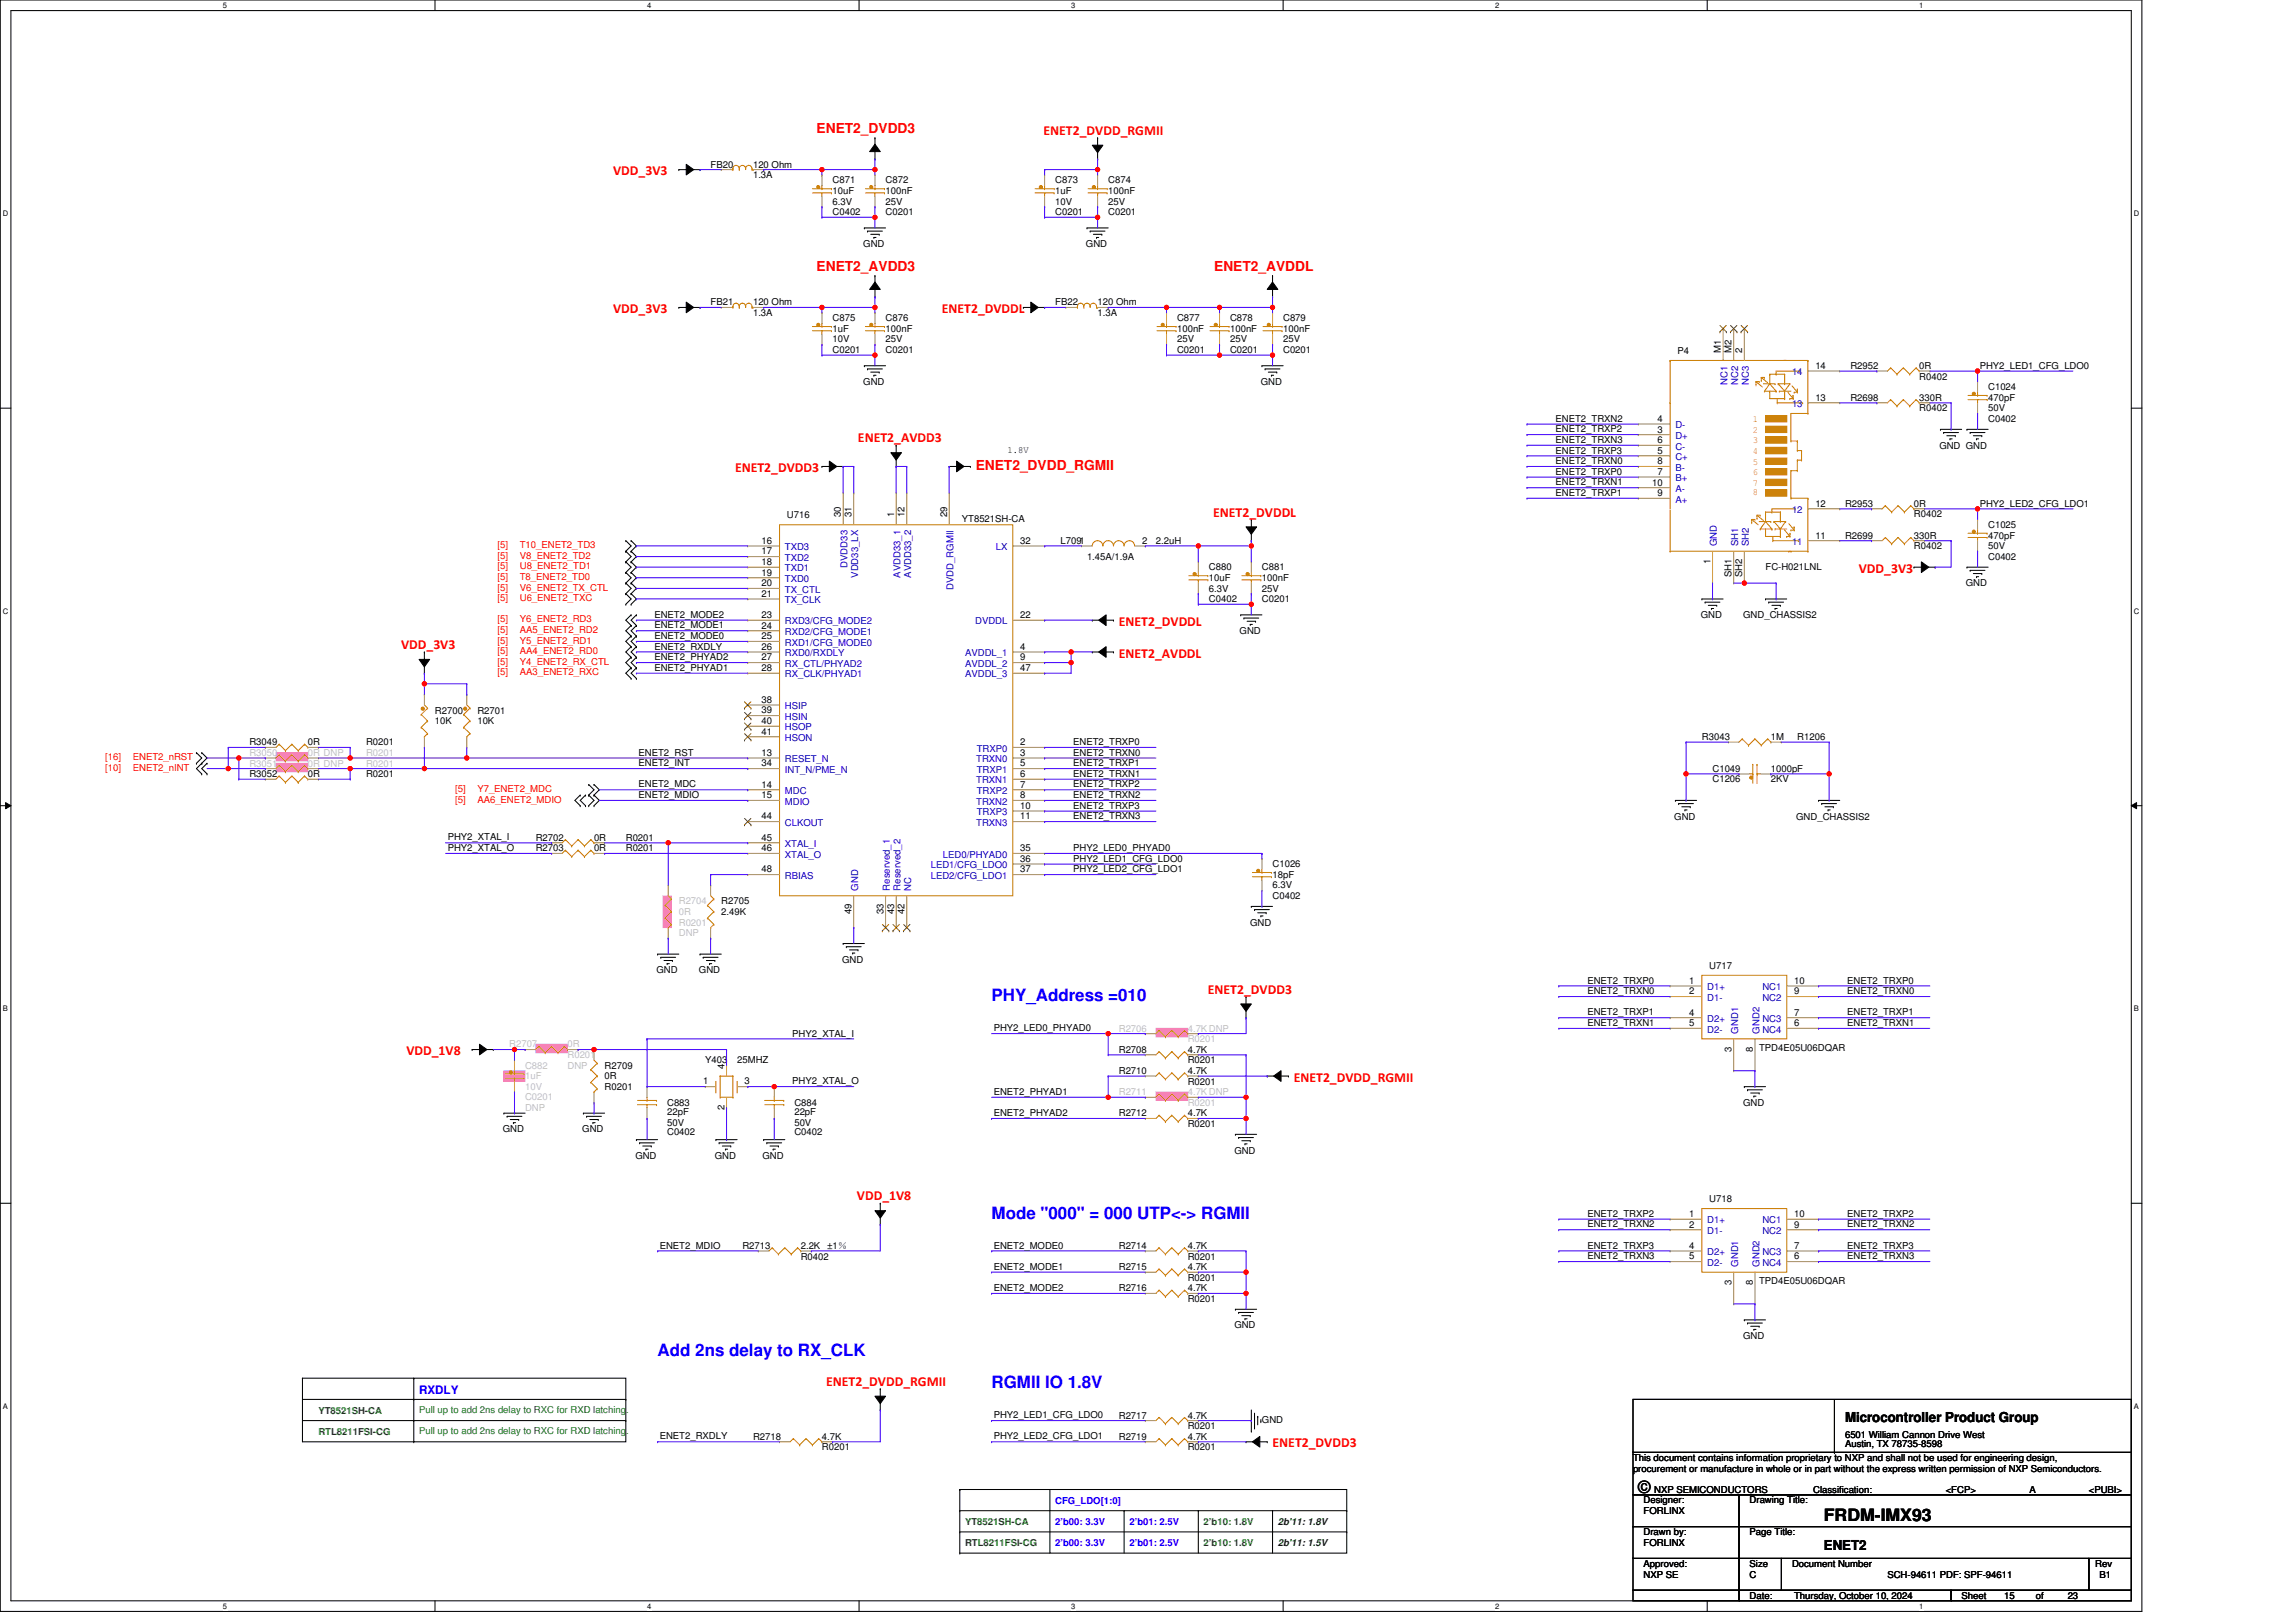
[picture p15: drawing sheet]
<svg xmlns="http://www.w3.org/2000/svg" width="297mm" height="210mm" viewBox="0 0 297 210" stroke-linecap="round" stroke-linejoin="round" font-family="sans-serif">
<defs><g id="words">
<g font-size="2.2" fill="#00f">
<text x="128.3" y="129.5">PHY_Address =010</text>
<text x="128.3" y="157.7">Mode &quot;000&quot; = 000 UTP&lt;-&gt; RGMII</text>
<text x="85.1" y="175.5">Add 2ns delay to RX_CLK</text>
<text x="128.3" y="179.6">RGMII IO 1.8V</text>
</g>
<g font-size="2.2">
<text x="212" y="193.2">©</text>
<text x="236" y="196.7">FRDM-IMX93</text>
</g>
<g font-size="1.8" fill="#f00">
<text x="105.7" y="17.2">ENET2_DVDD3</text>
<text x="135" y="17.5">ENET2_DVDD_RGMII</text>
<text x="79.3" y="22.7">VDD_3V3</text>
<text x="105.7" y="35.1">ENET2_AVDD3</text>
<text x="157.1" y="35.1">ENET2_AVDDL</text>
<text x="79.3" y="40.5">VDD_3V3</text>
<text x="121.8" y="40.5">ENET2_DVDDL</text>
<text x="111" y="57.2">ENET2_AVDD3</text>
<text x="95.1" y="61.1">ENET2_DVDD3</text>
<text x="126.2" y="60.9">ENET2_DVDD_RGMII</text>
<text x="156.9" y="66.8">ENET2_DVDDL</text>
<text x="240.5" y="74.1">VDD_3V3</text>
<text x="51.9" y="84">VDD_3V3</text>
<text x="144.7" y="81">ENET2_DVDDL</text>
<text x="144.7" y="85.1">ENET2_AVDDL</text>
<text x="156.3" y="128.6">ENET2_DVDD3</text>
<text x="52.6" y="136.5">VDD_1V8</text>
<text x="167.4" y="140">ENET2_DVDD_RGMII</text>
<text x="110.9" y="155.3">VDD_1V8</text>
<text x="106.9" y="179.3">ENET2_DVDD_RGMII</text>
<text x="164.6" y="187.3">ENET2_DVDD3</text>
</g>
<g font-size="1.8">
<text x="238.7" y="184">Microcontroller Product Group</text>
<text x="236" y="200.5">ENET2</text>
</g>
<text font-size="1.5" fill="#00f" x="54.2" y="180.4">RXDLY</text>
<g font-size="1.2">
<text x="91.9" y="21.7">FB20</text>
<text x="97.4" y="23.1">1.3A</text>
<text x="97.4" y="21.7">120 Ohm</text>
<text x="107.7" y="23.7">C871</text>
<text x="114.6" y="23.7">C872</text>
<text x="136.5" y="23.7">C873</text>
<text x="143.4" y="23.7">C874</text>
<text x="107.7" y="25.1">10uF</text>
<text x="107.7" y="26.5">6.3V</text>
<text x="107.7" y="27.9">C0402</text>
<text x="114.6" y="25.1">100nF</text>
<text x="114.6" y="26.5">25V</text>
<text x="114.6" y="27.9">C0201</text>
<text x="136.5" y="25.1">1uF</text>
<text x="136.5" y="26.5">10V</text>
<text x="136.5" y="27.9">C0201</text>
<text x="143.4" y="25.1">100nF</text>
<text x="143.4" y="26.5">25V</text>
<text x="143.4" y="27.9">C0201</text>
<text x="111.7" y="32">GND</text>
<text x="140.5" y="32">GND</text>
<text x="91.9" y="39.5">FB21</text>
<text x="97.4" y="40.9">1.3A</text>
<text x="97.4" y="39.5">120 Ohm</text>
<text x="107.7" y="41.6">C875</text>
<text x="114.6" y="41.6">C876</text>
<text x="136.5" y="39.5">FB22</text>
<text x="142" y="39.5">120 Ohm</text>
<text x="142" y="40.9">1.3A</text>
<text x="152.3" y="41.6">C877</text>
<text x="159.1" y="41.6">C878</text>
<text x="166" y="41.6">C879</text>
<text x="107.7" y="42.9">1uF</text>
<text x="107.7" y="44.3">10V</text>
<text x="107.7" y="45.7">C0201</text>
<text x="114.6" y="42.9">100nF</text>
<text x="114.6" y="44.3">25V</text>
<text x="114.6" y="45.7">C0201</text>
<text x="152.3" y="42.9">100nF</text>
<text x="152.3" y="44.3">25V</text>
<text x="152.3" y="45.7">C0201</text>
<text x="159.1" y="42.9">100nF</text>
<text x="159.1" y="44.3">25V</text>
<text x="159.1" y="45.7">C0201</text>
<text x="166" y="42.9">100nF</text>
<text x="166" y="44.3">25V</text>
<text x="166" y="45.7">C0201</text>
<text x="217" y="45.8">P4</text>
<text x="222.6" y="45.7" transform="rotate(-90 222.6 45.7)">M1</text>
<text x="224" y="45.7" transform="rotate(-90 224 45.7)">M2</text>
<text x="225.4" y="45.7" transform="rotate(-90 225.4 45.7)">2</text>
<text x="234.9" y="47.7">14</text>
<text x="239.4" y="47.7">R2952</text>
<text x="248.3" y="47.7">0R</text>
<text x="256.1" y="47.7">PHY2_LED1_CFG_LDO0</text>
<text x="111.7" y="49.8">GND</text>
<text x="163.1" y="49.8">GND</text>
<text x="234.9" y="51.8">13</text>
<text x="239.4" y="51.9">R2698</text>
<text x="248.3" y="51.9">330R</text>
<text x="248.3" y="53.2">R0402</text>
<text x="248.3" y="49.1">R0402</text>
<text x="257.2" y="50.5">C1024</text>
<text x="257.2" y="51.9">470pF</text>
<text x="257.2" y="53.2">50V</text>
<text x="130.3" y="58.6">1.8V</text>
<text x="201.3" y="57.3">ENET2_TRXN3</text>
<text x="201.3" y="58.7">ENET2_TRXP3</text>
<text x="201.3" y="55.9">ENET2_TRXP2</text>
<text x="201.3" y="54.6">ENET2_TRXN2</text>
<text x="214.4" y="54.6">4</text>
<text x="214.4" y="56">3</text>
<text x="214.4" y="57.3">6</text>
<text x="214.4" y="58.7">5</text>
<text x="250.9" y="58">GND GND</text>
<text x="257.2" y="54.6">C0402</text>
<text x="201.3" y="60">ENET2_TRXN0</text>
<text x="201.3" y="61.4">ENET2_TRXP0</text>
<text x="201.3" y="64.2">ENET2_TRXP1</text>
<text x="201.3" y="62.8">ENET2_TRXN1</text>
<text x="213.7" y="62.8">10</text>
<text x="214.4" y="60.1">8</text>
<text x="214.4" y="61.4">7</text>
<text x="214.4" y="64.2">9</text>
<text x="234.9" y="65.6">12</text>
<text x="238.7" y="65.6">R2953</text>
<text x="247.6" y="65.6">0R</text>
<text x="256.1" y="65.5">PHY2_LED2_CFG_LDO1</text>
<text x="98.5" y="70.4">16</text>
<text x="98.5" y="71.7">17</text>
<text x="101.8" y="67.1">U716</text>
<text x="108.8" y="66.9" transform="rotate(-90 108.8 66.9)">30</text>
<text x="110.2" y="66.9" transform="rotate(-90 110.2 66.9)">31</text>
<text x="115.7" y="66.9" transform="rotate(-90 115.7 66.9)">1</text>
<text x="117" y="66.9" transform="rotate(-90 117 66.9)">12</text>
<text x="122.5" y="66.9" transform="rotate(-90 122.5 66.9)">29</text>
<text x="124.4" y="67.5">YT8521SH-CA</text>
<text x="132" y="70.4">32</text>
<text x="137.2" y="70.4">L7091</text>
<text x="147.8" y="70.4">2</text>
<text x="149.5" y="70.4">2.2uH</text>
<text x="234.9" y="69.7">11</text>
<text x="238.7" y="69.7">R2699</text>
<text x="247.6" y="69.7">330R</text>
<text x="247.6" y="71.1">R0402</text>
<text x="247.6" y="66.9">R0402</text>
<text x="257.2" y="68.3">C1025</text>
<text x="257.2" y="69.7">470pF</text>
<text x="257.2" y="71.1">50V</text>
<text x="98.5" y="73.1">18</text>
<text x="98.5" y="74.5">19</text>
<text x="98.5" y="75.8">20</text>
<text x="98.5" y="77.2">21</text>
<text x="140.6" y="72.4">1.45A/1.9A</text>
<text x="156.4" y="73.8">C880</text>
<text x="156.4" y="75.2">10uF</text>
<text x="156.4" y="76.5">6.3V</text>
<text x="156.4" y="77.9">C0402</text>
<text x="163.3" y="73.8">C881</text>
<text x="163.3" y="75.2">100nF</text>
<text x="163.3" y="76.5">25V</text>
<text x="163.3" y="77.9">C0201</text>
<text x="221.3" y="73" transform="rotate(-90 221.3 73)">1</text>
<text x="224" y="74.7" transform="rotate(-90 224 74.7)">SH1</text>
<text x="225.4" y="74.7" transform="rotate(-90 225.4 74.7)">SH2</text>
<text x="228.4" y="73.8">FC-H021LNL</text>
<text x="254.3" y="75.9">GND</text>
<text x="257.2" y="72.4">C0402</text>
<text x="84.7" y="79.9">ENET2_MODE2</text>
<text x="84.7" y="81.3">ENET2_MODE1</text>
<text x="84.7" y="82.7">ENET2_MODE0</text>
<text x="98.5" y="80">23</text>
<text x="98.5" y="81.3">24</text>
<text x="98.5" y="82.7">25</text>
<text x="132" y="80">22</text>
<text x="160.4" y="82">GND</text>
<text x="220" y="80">GND</text>
<text x="225.5" y="80">GND_CHASSIS2</text>
<text x="84.7" y="84">ENET2_RXDLY</text>
<text x="84.7" y="85.4">ENET2_PHYAD2</text>
<text x="84.7" y="86.8">ENET2_PHYAD1</text>
<text x="98.5" y="84.1">26</text>
<text x="98.5" y="85.4">27</text>
<text x="98.5" y="86.8">28</text>
<text x="132" y="84.1">4</text>
<text x="132" y="85.4">9</text>
<text x="132" y="86.8">47</text>
<text x="56.3" y="92.3">R2700</text>
<text x="56.3" y="93.7">10K</text>
<text x="61.8" y="92.3">R2701</text>
<text x="61.8" y="93.7">10K</text>
<text x="98.5" y="90.9">38</text>
<text x="98.5" y="92.3">39</text>
<text x="98.5" y="93.7">40</text>
<text x="98.5" y="95">41</text>
<text x="220.2" y="95.7">R3043</text>
<text x="229.1" y="95.7">1M</text>
<text x="232.5" y="95.7">R1206</text>
<text x="32.3" y="100.5">R3052</text>
<text x="32.3" y="96.4">R3049</text>
<text x="39.8" y="100.5">0R</text>
<text x="39.8" y="96.4">0R</text>
<text x="47.4" y="100.5">R0201</text>
<text x="47.4" y="96.4">R0201</text>
<text x="82.6" y="97.8">ENET2_RST</text>
<text x="82.6" y="99.1">ENET2_INT</text>
<text x="82.6" y="101.9">ENET2_MDC</text>
<text x="98.5" y="97.8">13</text>
<text x="98.5" y="101.9">14</text>
<text x="98.5" y="99.2">34</text>
<text x="132" y="96.4">2</text>
<text x="132" y="97.8">3</text>
<text x="132" y="99.2">5</text>
<text x="132" y="100.5">6</text>
<text x="132" y="101.9">7</text>
<text x="138.8" y="96.4">ENET2_TRXP0</text>
<text x="138.8" y="97.8">ENET2_TRXN0</text>
<text x="138.8" y="99.1">ENET2_TRXP1</text>
<text x="138.8" y="100.5">ENET2_TRXN1</text>
<text x="138.8" y="101.9">ENET2_TRXP2</text>
<text x="221.6" y="99.9">C1049</text>
<text x="221.6" y="101.2">C1206</text>
<text x="229.1" y="99.9">1000pF</text>
<text x="229.1" y="101.2">2KV</text>
<text x="82.6" y="103.3">ENET2_MDIO</text>
<text x="98.5" y="103.3">15</text>
<text x="98.5" y="106">44</text>
<text x="132" y="103.3">8</text>
<text x="132" y="104.6">10</text>
<text x="132" y="106">11</text>
<text x="138.8" y="103.3">ENET2_TRXN2</text>
<text x="138.8" y="104.6">ENET2_TRXP3</text>
<text x="138.8" y="106">ENET2_TRXN3</text>
<text x="216.6" y="106">GND</text>
<text x="232.4" y="106">GND_CHASSIS2</text>
<text x="57.9" y="108.7">PHY2_XTAL_I</text>
<text x="57.9" y="110.1">PHY2_XTAL_O</text>
<text x="69.3" y="108.8">R2702</text>
<text x="69.3" y="110.1">R2703</text>
<text x="76.8" y="108.8">0R</text>
<text x="76.8" y="110.1">0R</text>
<text x="81" y="108.8">R0201</text>
<text x="81" y="110.1">R0201</text>
<text x="98.5" y="108.8">45</text>
<text x="98.5" y="110.1">46</text>
<text x="98.5" y="112.9">48</text>
<text x="132" y="110.1">35</text>
<text x="132" y="111.5">36</text>
<text x="132" y="112.9">37</text>
<text x="138.8" y="110.1">PHY2_LED0_PHYAD0</text>
<text x="138.8" y="111.5">PHY2_LED1_CFG_LDO0</text>
<text x="138.8" y="112.9">PHY2_LED2_CFG_LDO1</text>
<text x="164.6" y="112.2">C1026</text>
<text x="164.6" y="113.6">18pF</text>
<text x="93.3" y="117">R2705</text>
<text x="93.3" y="118.4">2.49K</text>
<text x="110.2" y="118.2" transform="rotate(-90 110.2 118.2)">49</text>
<text x="114.3" y="118.2" transform="rotate(-90 114.3 118.2)">33</text>
<text x="115.7" y="118.2" transform="rotate(-90 115.7 118.2)">43</text>
<text x="117" y="118.2" transform="rotate(-90 117 118.2)">42</text>
<text x="161.7" y="119.7">GND</text>
<text x="164.6" y="114.9">6.3V</text>
<text x="164.6" y="116.3">C0402</text>
<text x="84.9" y="125.9">GND</text>
<text x="90.4" y="125.9">GND</text>
<text x="108.9" y="124.5">GND</text>
<text x="221.1" y="125.4">U717</text>
<text x="205.4" y="127.3">ENET2_TRXP0</text>
<text x="205.4" y="128.6">ENET2_TRXN0</text>
<text x="205.4" y="131.4">ENET2_TRXP1</text>
<text x="218.5" y="127.3">1</text>
<text x="218.5" y="128.7">2</text>
<text x="218.5" y="131.4">4</text>
<text x="232.1" y="131.4">7</text>
<text x="232.1" y="128.7">9</text>
<text x="232.1" y="127.3">10</text>
<text x="239" y="127.3">ENET2_TRXP0</text>
<text x="239" y="128.6">ENET2_TRXN0</text>
<text x="239" y="131.4">ENET2_TRXP1</text>
<text x="91.3" y="137.6">Y403</text>
<text x="95.4" y="137.6">25MHZ</text>
<text x="102.5" y="134.1">PHY2_XTAL_I</text>
<text x="128.6" y="133.4">PHY2_LED0_PHYAD0</text>
<text x="144.7" y="136.2">R2708</text>
<text x="153.7" y="136.2">4.7K</text>
<text x="153.7" y="137.6">R0201</text>
<text x="205.4" y="132.7">ENET2_TRXN1</text>
<text x="218.5" y="132.8">5</text>
<text x="224" y="136.1" transform="rotate(-90 224 136.1)">3</text>
<text x="226.8" y="136.1" transform="rotate(-90 226.8 136.1)">8</text>
<text x="227.6" y="135.9">TPD4E05U06DQAR</text>
<text x="232.1" y="132.8">6</text>
<text x="239" y="132.7">ENET2_TRXN1</text>
<text x="78.2" y="138.3">R2709</text>
<text x="78.2" y="139.6">0R</text>
<text x="78.2" y="141">R0201</text>
<text x="86.3" y="143.1">C883</text>
<text x="91" y="140.3">1</text>
<text x="93.7" y="143.6" transform="rotate(-90 93.7 143.6)">2</text>
<text x="93.7" y="138.3" transform="rotate(-90 93.7 138.3)">4</text>
<text x="96.3" y="140.3">3</text>
<text x="102.5" y="140.3">PHY2_XTAL_O</text>
<text x="102.8" y="143.1">C884</text>
<text x="128.6" y="141.7">ENET2_PHYAD1</text>
<text x="144.7" y="139">R2710</text>
<text x="153.7" y="139">4.7K</text>
<text x="153.7" y="140.3">R0201</text>
<text x="225.5" y="143.1">GND</text>
<text x="65.1" y="146.5">GND</text>
<text x="75.3" y="146.5">GND</text>
<text x="82.2" y="149.9">GND</text>
<text x="86.3" y="144.3">22pF</text>
<text x="86.3" y="146.9">C0402</text>
<text x="86.3" y="145.7">50V</text>
<text x="92.5" y="149.9">GND</text>
<text x="98.7" y="149.9">GND</text>
<text x="102.8" y="144.3">22pF</text>
<text x="102.8" y="146.9">C0402</text>
<text x="102.8" y="145.7">50V</text>
<text x="128.6" y="144.4">ENET2_PHYAD2</text>
<text x="144.7" y="144.4">R2712</text>
<text x="153.7" y="144.4">4.7K</text>
<text x="153.7" y="145.8">R0201</text>
<text x="159.7" y="149.2">GND</text>
<text x="221.1" y="155.5">U718</text>
<text x="85.4" y="161.5">ENET2_MDIO</text>
<text x="96.1" y="161.6">R2713</text>
<text x="103.6" y="161.6">2.2K</text>
<text x="107" y="161.6">±1％</text>
<text x="128.6" y="161.5">ENET2_MODE0</text>
<text x="144.7" y="161.6">R2714</text>
<text x="153.7" y="161.6">4.7K</text>
<text x="205.4" y="161.5">ENET2_TRXP3</text>
<text x="205.4" y="157.4">ENET2_TRXP2</text>
<text x="205.4" y="158.8">ENET2_TRXN2</text>
<text x="218.5" y="157.5">1</text>
<text x="218.5" y="158.8">2</text>
<text x="218.5" y="161.6">4</text>
<text x="232.1" y="161.6">7</text>
<text x="232.1" y="158.8">9</text>
<text x="232.1" y="157.5">10</text>
<text x="239" y="161.5">ENET2_TRXP3</text>
<text x="239" y="157.4">ENET2_TRXP2</text>
<text x="239" y="158.8">ENET2_TRXN2</text>
<text x="103.6" y="163">R0402</text>
<text x="128.6" y="164.3">ENET2_MODE1</text>
<text x="128.6" y="167">ENET2_MODE2</text>
<text x="144.7" y="164.3">R2715</text>
<text x="144.7" y="167.1">R2716</text>
<text x="153.7" y="164.3">4.7K</text>
<text x="153.7" y="167.1">4.7K</text>
<text x="153.7" y="163">R0201</text>
<text x="153.7" y="165.7">R0201</text>
<text x="205.4" y="162.9">ENET2_TRXN3</text>
<text x="218.5" y="162.9">5</text>
<text x="224" y="166.2" transform="rotate(-90 224 166.2)">3</text>
<text x="226.8" y="166.2" transform="rotate(-90 226.8 166.2)">8</text>
<text x="227.6" y="166.1">TPD4E05U06DQAR</text>
<text x="232.1" y="162.9">6</text>
<text x="239" y="162.9">ENET2_TRXN3</text>
<text x="153.7" y="168.4">R0201</text>
<text x="159.7" y="171.9">GND</text>
<text x="225.5" y="173.2">GND</text>
<text x="128.6" y="183.5">PHY2_LED1_CFG_LDO0</text>
<text x="144.7" y="183.5">R2717</text>
<text x="153.7" y="183.5">4.7K</text>
<text x="153.7" y="184.9">R0201</text>
<text x="163.3" y="184.1">GND</text>
<text x="238.7" y="186">6501 William Cannon Drive West</text>
<text x="85.4" y="186.2">ENET2_RXDLY</text>
<text x="97.4" y="186.3">R2718</text>
<text x="106.3" y="186.3">4.7K</text>
<text x="106.3" y="187.6">R0201</text>
<text x="128.6" y="186.2">PHY2_LED2_CFG_LDO1</text>
<text x="144.7" y="186.3">R2719</text>
<text x="153.7" y="186.3">4.7K</text>
<text x="153.7" y="187.6">R0201</text>
<text x="211.3" y="189">This document contains information proprietary to NXP and shall not be used for engineering design,</text>
<text x="211.3" y="190.4">procurement or manufacture in whole or in part without the express written permission of NXP Semiconductors.</text>
<text x="238.7" y="187.3">Austin, TX 78735-8598</text>
<text x="212.6" y="194.5">Designer:</text>
<text x="212.6" y="195.9">FORLINX</text>
<text x="214" y="193.1">NXP SEMICONDUCTORS</text>
<text x="226.4" y="194.5">Drawing Title:</text>
<text x="234.6" y="193.1">Classification:</text>
<text x="251.7" y="193.1">&lt;FCP&gt;</text>
<text x="262.6" y="193.1">A</text>
<text x="270.2" y="193.1">&lt;PUBI&gt;</text>
<text x="212.6" y="198.6">Drawn by:</text>
<text x="212.6" y="202.7">Approved:</text>
<text x="212.6" y="200">FORLINX</text>
<text x="226.4" y="202.7">Size</text>
<text x="226.4" y="198.6">Page Title:</text>
<text x="231.8" y="202.7">Document Number</text>
<text x="271.1" y="202.7">Rev</text>
<text x="212.6" y="204.1">NXP SE</text>
<text x="226.4" y="206.8">Date:</text>
<text x="226.4" y="204.1">C</text>
<text x="232.1" y="206.8">Thursday, October 10, 2024</text>
<text x="244.2" y="204.1">SCH-94611 PDF: SPF-94611</text>
<text x="253.8" y="206.8">Sheet</text>
<text x="259.3" y="206.8">15</text>
<text x="263.4" y="206.8">of</text>
<text x="267.5" y="206.8">23</text>
<text x="271.6" y="204.1">B1</text>
</g>
<g font-size="1.2" fill="#00c">
<text x="223.5" y="49.8" transform="rotate(-90 223.5 49.8)">NC1</text>
<text x="224.9" y="49.8" transform="rotate(-90 224.9 49.8)">NC2</text>
<text x="226.2" y="49.8" transform="rotate(-90 226.2 49.8)">NC3</text>
<text x="231.8" y="52.7">13</text>
<text x="231.8" y="48.6">14</text>
<text x="216.8" y="55.4">D-</text>
<text x="216.8" y="56.8">D+</text>
<text x="216.8" y="58.2">C-</text>
<text x="216.8" y="59.5">C+</text>
<text x="216.8" y="60.9">B-</text>
<text x="216.8" y="62.3">B+</text>
<text x="216.8" y="63.6">A-</text>
<text x="216.8" y="65">A+</text>
<text x="101.5" y="71.2">TXD3</text>
<text x="128.8" y="71.2">LX</text>
<text x="222.1" y="70.6" transform="rotate(-90 222.1 70.6)">GND</text>
<text x="224.9" y="70.6" transform="rotate(-90 224.9 70.6)">SH1</text>
<text x="226.2" y="70.6" transform="rotate(-90 226.2 70.6)">SH2</text>
<text x="231.8" y="70.5">11</text>
<text x="231.8" y="66.4">12</text>
<text x="101.5" y="72.6">TXD2</text>
<text x="101.5" y="73.9">TXD1</text>
<text x="101.5" y="75.3">TXD0</text>
<text x="101.5" y="76.7">TX_CTL</text>
<text x="109.7" y="73.5" transform="rotate(-90 109.7 73.5)">DVDD33</text>
<text x="111" y="74.8" transform="rotate(-90 111 74.8)">VDD33_LX</text>
<text x="116.5" y="74.8" transform="rotate(-90 116.5 74.8)">AVDD33_1</text>
<text x="117.9" y="74.8" transform="rotate(-90 117.9 74.8)">AVDD33_2</text>
<text x="123.4" y="76.4" transform="rotate(-90 123.4 76.4)">DVDD_RGMII</text>
<text x="101.5" y="78">TX_CLK</text>
<text x="101.5" y="80.8">RXD3/CFG_MODE2</text>
<text x="101.5" y="82.2">RXD2/CFG_MODE1</text>
<text x="101.5" y="83.5">RXD1/CFG_MODE0</text>
<text x="126.2" y="80.8">DVDDL</text>
<text x="101.5" y="84.9">RXD0/RXDLY</text>
<text x="101.5" y="86.3">RX_CTL/PHYAD2</text>
<text x="101.5" y="87.6">RX_CLK/PHYAD1</text>
<text x="124.9" y="84.9">AVDDL_1</text>
<text x="124.9" y="86.3">AVDDL_2</text>
<text x="124.9" y="87.6">AVDDL_3</text>
<text x="101.5" y="91.8">HSIP</text>
<text x="101.5" y="93.1">HSIN</text>
<text x="101.5" y="94.5">HSOP</text>
<text x="101.5" y="95.9">HSON</text>
<text x="101.5" y="98.6">RESET_N</text>
<text x="101.5" y="100">INT_N/PME_N</text>
<text x="126.3" y="98.6">TRXN0</text>
<text x="126.3" y="101.4">TRXN1</text>
<text x="126.4" y="97.3">TRXP0</text>
<text x="126.4" y="100">TRXP1</text>
<text x="101.5" y="102.7">MDC</text>
<text x="101.5" y="104.1">MDIO</text>
<text x="101.5" y="106.9">CLKOUT</text>
<text x="126.3" y="104.1">TRXN2</text>
<text x="126.3" y="106.9">TRXN3</text>
<text x="126.4" y="102.7">TRXP2</text>
<text x="126.4" y="105.5">TRXP3</text>
<text x="101.5" y="109.6">XTAL_I</text>
<text x="101.5" y="111">XTAL_O</text>
<text x="101.5" y="113.7">RBIAS</text>
<text x="120.4" y="112.3">LED1/CFG_LDO0</text>
<text x="120.4" y="113.7">LED2/CFG_LDO1</text>
<text x="122" y="111">LED0/PHYAD0</text>
<text x="111" y="115.2" transform="rotate(-90 111 115.2)">GND</text>
<text x="115.1" y="115.2" transform="rotate(-90 115.1 115.2)">Reserved_1</text>
<text x="116.5" y="115.2" transform="rotate(-90 116.5 115.2)">Reserved_2</text>
<text x="117.9" y="115.2" transform="rotate(-90 117.9 115.2)">NC</text>
<text x="220.9" y="128.1">D1+</text>
<text x="220.9" y="129.5">D1-</text>
<text x="228" y="129.5">NC2</text>
<text x="228" y="128.1">NC1</text>
<text x="220.9" y="132.2">D2+</text>
<text x="220.9" y="133.6">D2-</text>
<text x="224.9" y="133.7" transform="rotate(-90 224.9 133.7)">GND1</text>
<text x="227.6" y="133.7" transform="rotate(-90 227.6 133.7)">GND2</text>
<text x="228" y="133.6">NC4</text>
<text x="228" y="132.2">NC3</text>
<text x="220.9" y="158.3">D1+</text>
<text x="220.9" y="159.7">D1-</text>
<text x="228" y="159.7">NC2</text>
<text x="228" y="158.3">NC1</text>
<text x="220.9" y="162.4">D2+</text>
<text x="220.9" y="163.8">D2-</text>
<text x="224.9" y="163.9" transform="rotate(-90 224.9 163.9)">GND1</text>
<text x="227.6" y="163.9" transform="rotate(-90 227.6 163.9)">GND2</text>
<text x="228" y="163.8">NC4</text>
<text x="228" y="162.4">NC3</text>
</g>
<g font-size="1.2" fill="#cc8006">
<text x="226.8" y="54.6">1</text>
<text x="226.8" y="58.7">4</text>
<text x="226.8" y="57.4">3</text>
<text x="226.8" y="56">2</text>
<text x="226.8" y="64.1">8</text>
<text x="226.8" y="62.8">7</text>
<text x="226.8" y="61.5">6</text>
<text x="226.8" y="60.1">5</text>
</g>
<g font-size="1.2" fill="#f00">
<text x="64.4" y="70.9">[5]</text>
<text x="67.2" y="70.9">T10_ENET2_TD3</text>
<text x="64.4" y="72.3">[5]</text>
<text x="64.4" y="73.7">[5]</text>
<text x="64.4" y="75">[5]</text>
<text x="64.4" y="76.4">[5]</text>
<text x="64.4" y="77.8">[5]</text>
<text x="67.2" y="72.3">V8_ENET2_TD2</text>
<text x="67.2" y="73.7">U8_ENET2_TD1</text>
<text x="67.2" y="75">T8_ENET2_TD0</text>
<text x="67.2" y="76.4">V6_ENET2_TX_CTL</text>
<text x="67.2" y="77.8">U6_ENET2_TXC</text>
<text x="64.4" y="80.5">[5]</text>
<text x="64.4" y="81.9">[5]</text>
<text x="64.4" y="83.3">[5]</text>
<text x="67.2" y="80.5">Y6_ENET2_RD3</text>
<text x="67.2" y="81.9">AA5_ENET2_RD2</text>
<text x="67.2" y="83.3">Y5_ENET2_RD1</text>
<text x="64.4" y="84.6">[5]</text>
<text x="64.4" y="86">[5]</text>
<text x="64.4" y="87.4">[5]</text>
<text x="67.2" y="84.6">AA4_ENET2_RD0</text>
<text x="67.2" y="86">Y4_ENET2_RX_CTL</text>
<text x="67.2" y="87.4">AA3_ENET2_RXC</text>
<text x="13.6" y="98.3">[16]</text>
<text x="13.6" y="99.7">[10]</text>
<text x="17.2" y="98.3">ENET2_nRST</text>
<text x="17.2" y="99.7">ENET2_nINT</text>
<text x="58.9" y="102.5">[5]</text>
<text x="58.9" y="103.8">[5]</text>
<text x="61.8" y="102.5">Y7_ENET2_MDC</text>
<text x="61.8" y="103.8">AA6_ENET2_MDIO</text>
</g>
<g font-size="1.2" fill="#c0c0c0">
<text x="32.3" y="97.8">R3050</text>
<text x="32.3" y="99.2">R3051</text>
<text x="39.8" y="97.8">0R DNP</text>
<text x="39.8" y="99.2">0R DNP</text>
<text x="47.4" y="97.8">R0201</text>
<text x="47.4" y="99.2">R0201</text>
<text x="87.8" y="117">R2704</text>
<text x="87.8" y="118.4">0R</text>
<text x="87.8" y="119.7">R0201</text>
<text x="87.8" y="121.1">DNP</text>
<text x="65.9" y="135.5">R2707</text>
<text x="73.4" y="135.5">0R</text>
<text x="73.4" y="136.9">R0201</text>
<text x="144.7" y="133.5">R2706</text>
<text x="153.7" y="133.5">4.7KDNP</text>
<text x="153.7" y="134.8">R0201</text>
<text x="67.9" y="138.3">C882</text>
<text x="67.9" y="139.6">1uF</text>
<text x="67.9" y="143.8">DNP</text>
<text x="67.9" y="141">10V</text>
<text x="67.9" y="142.4">C0201</text>
<text x="73.4" y="138.3">DNP</text>
<text x="144.7" y="141.7">R2711</text>
<text x="153.7" y="141.7">4.7KDNP</text>
<text x="153.7" y="143.1">R0201</text>
</g>
<g font-size="1.2" fill="#008000">
<text x="41.2" y="182.9">YT8521SH-CA</text>
<text x="41.2" y="185.6">RTL8211FSI-CG</text>
<text x="54.2" y="185.6">Pull up to add 2ns delay to RXC for RXD latching.</text>
<text x="54.2" y="182.8">Pull up to add 2ns delay to RXC for RXD latching.</text>
<text x="124.9" y="197.3">YT8521SH-CA</text>
<text x="155.7" y="197.3">2’b10: 1.8V</text>
<text x="124.9" y="200">RTL8211FSI-CG</text>
<text x="155.7" y="200">2’b10: 1.8V</text>
</g>
<g font-size="1.2" fill="#00f">
<text x="136.5" y="197.3">2’b00: 3.3V</text>
<text x="136.5" y="194.5">CFG_LDO[1:0]</text>
<text x="146.1" y="197.3">2’b01: 2.5V</text>
<text x="136.5" y="200">2’b00: 3.3V</text>
<text x="146.1" y="200">2’b01: 2.5V</text>
</g>
<g font-size="1.2" fill="#004000">
<text x="165.3" y="197.3">2b'11: 1.8V</text>
<text x="165.3" y="200">2b'11: 1.5V</text>
</g>
<g font-size="1">
<text x="28.8" y="1">5</text>
<text x="83.7" y="1">4</text>
<text x="138.6" y="1">3</text>
<text x="193.4" y="1">2</text>
<text x="248.3" y="1">1</text>
<text x=".4" y="28">D</text>
<text x="276.1" y="28">D</text>
<text x=".4" y="79.4">C</text>
<text x="276.1" y="79.4">C</text>
<text x=".4" y="130.8">B</text>
<text x="276.1" y="130.8">B</text>
<text x=".4" y="182.3">A</text>
<text x="276.1" y="182.3">A</text>
<text x="28.8" y="208.1">5</text>
<text x="83.7" y="208.1">4</text>
<text x="138.6" y="208.1">3</text>
<text x="193.4" y="208.1">2</text>
<text x="248.3" y="208.1">1</text>
</g>
</g></defs>
<path d="M0 0h277.1v208.5h-277.1zM1.4 1.4h274.3v205.7h-274.3z" fill="none" stroke="#000" stroke-width=".13"/>
<g fill="#fff">
<path d="M28.8 .1h.6v1.1h-.6z"/>
<path d="M28.8 207.3h.6v1.1h-.6z"/>
</g>
<path d="M56.3 0v1.4M56.3 207.1v1.4" fill="none" stroke="#000" stroke-width=".13"/>
<g fill="#fff">
<path d="M83.7 .1h.6v1.1h-.6z"/>
<path d="M83.7 207.3h.6v1.1h-.6z"/>
</g>
<path d="M111.1 0v1.4M111.1 207.1v1.4" fill="none" stroke="#000" stroke-width=".13"/>
<g fill="#fff">
<path d="M138.6 .1h.5v1.1h-.5z"/>
<path d="M138.6 207.3h.5v1.1h-.5z"/>
</g>
<path d="M166 0v1.4M166 207.1v1.4" fill="none" stroke="#000" stroke-width=".13"/>
<g fill="#fff">
<path d="M193.4 .1h.6v1.1h-.6z"/>
<path d="M193.4 207.3h.6v1.1h-.6z"/>
</g>
<path d="M220.9 0v1.4M220.9 207.1v1.4" fill="none" stroke="#000" stroke-width=".13"/>
<g fill="#fff">
<path d="M248.3 .1h.5v1.1h-.5z"/>
<path d="M248.3 207.3h.5v1.1h-.5z"/>
<path d="M.4 27.1h.7v1.1h-.7z"/>
<path d="M276.1 27.1h.7v1.1h-.7z"/>
<path d="M.4 78.5h.7v1.1h-.7z"/>
<path d="M276.1 78.5h.7v1.1h-.7z"/>
</g>
<path d="M0 52.8h1.4M275.7 52.8h1.4" fill="none" stroke="#000" stroke-width=".13"/>
<g fill="#fff">
<path d="M.4 130h.6v1.1h-.6z"/>
<path d="M276.1 130h.6v1.1h-.6z"/>
</g>
<path d="M0 104.2h1.4M.7 103.8l.7 .4-.7 .4zM275.7 104.2l.7-.4v.8zM275.7 104.2h1.4" fill="none" stroke="#000" stroke-width=".13"/>
<path d="M.7 103.8l.7 .4-.7 .4zM275.7 104.2l.7-.4v.8z" fill="#000"/>
<g fill="#fff">
<path d="M.4 181.4h.6v1.1h-.6z"/>
<path d="M276.1 181.4h.6v1.1h-.6z"/>
</g>
<g fill="none" stroke="#000" stroke-width=".13">
<path d="M0 155.7h1.4M275.7 155.7h1.4M39.1 178.3h.1M39.1 178.3h14.4M39.1 178.3v8.2h14.4M53.5 178.3h27.5v8.2h-27.5zM53.5 178.3h.1M39.1 181.1h41.9M39.1 183.8h41.9M53.5 181.1h.1M53.5 183.8h.1M53.5 186.5h.1"/>
<path d="M81 181.1h.1M81 183.8h.1M124.2 192.7h.1M124.2 195.5h.1M124.2 198.2h.1M124.2 192.7h11.6M124.2 192.7v8.2M124.2 195.5h50M124.2 198.2h50M135.8 192.7h38.4v8.2h-38.4zM145.4 195.5h.1M145.4 195.5v5.4"/>
<path d="M155 195.5h.1M155 195.5v5.4M164.6 195.5h.1M164.6 195.5v5.4M174.2 195.5h.1M174.2 198.2h.1M124.2 200.9h.1M124.2 200.9h11.6"/>
</g>
<path d="M65.2 138.5h2.7v1.4h-2.7z" fill-rule="evenodd" fill="#ff80ff"/>
<path d="M65.2 138.5h2.7v1.4h-2.7z" fill="none" stroke="#ff80ff" stroke-width=".13"/>
<path d="M35.7 98.8h4.1v1.1h-4.1z" fill-rule="evenodd" fill="#ff80ff"/>
<path d="M35.7 98.8h4.1v1.1h-4.1z" fill="none" stroke="#ff80ff" stroke-width=".13"/>
<path d="M35.7 97.4h4.1v1.1h-4.1z" fill-rule="evenodd" fill="#ff80ff"/>
<path d="M35.7 97.4h4.1v1.1h-4.1z" fill="none" stroke="#ff80ff" stroke-width=".13"/>
<path d="M69.3 135.1h4.1v1.1h-4.1z" fill-rule="evenodd" fill="#ff80ff"/>
<path d="M69.3 135.1h4.1v1.1h-4.1z" fill="none" stroke="#ff80ff" stroke-width=".13"/>
<path d="M85.8 115.9h1.1v4.1h-1.1z" fill-rule="evenodd" fill="#ff80ff"/>
<path d="M85.8 115.9h1.1v4.1h-1.1z" fill="none" stroke="#ff80ff" stroke-width=".13"/>
<path d="M149.5 133h4.2v1.1h-4.2z" fill-rule="evenodd" fill="#ff80ff"/>
<path d="M149.5 133h4.2v1.1h-4.2z" fill="none" stroke="#ff80ff" stroke-width=".13"/>
<path d="M149.5 141.3h4.2v1.1h-4.2z" fill-rule="evenodd" fill="#ff80ff"/>
<path d="M149.5 141.3h4.2v1.1h-4.2z" fill="none" stroke="#ff80ff" stroke-width=".13"/>
<g fill="none" stroke="#000" stroke-width=".13">
<path d="M113.2 18.7l.7 .9h-1.4zM113.2 17.8h.1M113.2 17.8v1.5M113.2 19.6v1M141.3 18.8h1.4l-.7 .9zM142 17.8h.1M142 17.8v1.5M142 19.6v1M87.8 21.9h.1M87.8 39.8h.1M87.8 21.9h1.5M87.8 39.8h1.5"/>
<path d="M88.8 21.3l.9 .6-.9 .7zM88.8 39.1l.9 .7-.9 .7zM89.6 21.9h1M89.6 39.8h1M90.6 21.9h.1M90.6 39.8h.1M111.8 29.5h.1M111.8 29.5h2.8M112.2 29.9h.1M112.2 29.9h2M112.6 30.3h1.1M113.1 30.7h.1"/>
<path d="M113.1 30.7h.2M113.2 36.5l.7 .9h-1.4zM113.2 20.6h.1M113.2 38.4h.1M113.2 35.7h.1M113.2 35.7v1.5M113.2 37.4v1M113.7 30.3h.1M132.4 39.8h.1M132.4 39.8h1.5M133.4 39.1l.9 .7-.9 .7zM134.2 39.8h.9"/>
<path d="M135.1 39.8h.1M140.6 29.5h.1M140.6 29.5h2.8M141 29.9h.1M141 29.9h2M141.5 30.3h1M141.9 30.7h.1M141.9 30.7h.2M142 20.6h.1M142.5 30.3h.1M164.6 36.5l.7 .9h-1.4zM164.6 38.4h.1"/>
<path d="M164.6 35.7h.1M164.6 35.7v1.5M164.6 37.4v1M107.3 59.7l1 .7-1 .6zM111.8 47.3h.1M111.8 47.3h2.8M112.2 47.7h.1M112.2 47.7h2M112.6 48.1h1.1M113.1 48.6h.1M113.1 48.6h.2M113.7 48.1h.1"/>
<path d="M115.3 58.6h1.3l-.7 .9zM115.9 57.6h.1M115.9 57.6v1.5M115.9 59.4v1M123.8 59.7l.9 .7-.9 .6zM163.3 47.3h.1M163.3 47.3h2.7M163.7 47.7h.1M163.7 47.7h1.9M164.1 48.1h1.1M164.5 48.6h.1M164.5 48.6h.3"/>
<path d="M165.2 48.1h.1M251 55.5h.1M251 55.5h2.8M251.5 56h.1M251.5 56h1.9M251.9 56.4h1.1M252.3 56.8h.1M252.3 56.8h.3M253 56.4h.1M254.5 55.5h.1M254.5 55.5h2.7M254.9 56h.1"/>
<path d="M254.9 56h1.9M255.3 56.4h1.1M255.7 56.8h.1M255.7 56.8h.3M256.4 56.4h.1M81 71.3h.1M81 70h.1M81 72.7h.1M81 74.1h.1M81 75.4h.1M81 76.8h.1M81 78.2h.1"/>
<path d="M81 70l.6 .6-.6 .7M81 71.3l.6 .7-.6 .7M81 72.7l.6 .7-.6 .7M81 74.1l.6 .7-.6 .6M81 75.4l.6 .7-.6 .7M81 76.8l.6 .7-.6 .7M81.6 70h.1M81.6 71.3h.1M81.6 72.7h.1M81.6 74.1h.1M81.6 75.4h.1M81.6 76.8h.1"/>
<path d="M81.6 78.2h.1M81.6 79.6h.1M81.6 70l.7 .6-.7 .7M81.6 71.3l.7 .7-.7 .7M81.6 72.7l.7 .7-.7 .7M81.6 74.1l.7 .7-.7 .6M81.6 75.4l.7 .7-.7 .7M81.6 76.8l.7 .7-.7 .7M81.6 79.6l-.6 .6 .6 .7M82.3 79.6h.1M82.3 79.6l-.7 .6 .7 .7M106.3 60.4h.1"/>
<path d="M106.3 60.4h1.5M108.1 60.4h1M109.1 60.4h.1M115.9 60.4h.1M122.8 60.4h.1M122.8 60.4h1M124 60.4h1.5M125.5 60.4h.1M160.5 79.6h.1M160.5 79.6h2.8M160.9 80h.1M160.9 80h1.9"/>
<path d="M161.2 68.2h1.4l-.7 .9zM161.9 70h.1M161.9 67.2h.1M161.9 67.2v1.5M161.9 69v1M220.2 77.5h.1M220.2 77.5h2.7M220.6 77.9h.1M220.6 77.9h1.9M221 78.3h1.1M221.4 78.7h.1M221.4 78.7h.3"/>
<path d="M222.1 78.3h.1M228.4 77.5h.1M228.4 77.5h2.8M228.8 77.9h.1M228.8 77.9h1.9M229.2 78.3h1.1M229.6 78.7h.1M229.6 78.7h.3M230.3 78.3h.1M247.6 73.4h.1M247.6 73.4h1.5M248.6 72.7l.9 .7-.9 .7z"/>
<path d="M249.4 73.4h1M250.4 73.4h.1M254.5 73.4h.1M254.5 73.4h2.7M254.9 73.8h.1M254.9 73.8h1.9M255.3 74.2h1.1M255.7 74.6h.1M255.7 74.6h.3M256.4 74.2h.1M25.4 98.8h.1M25.4 97.4h.1"/>
<path d="M25.4 97.4l.7 .7-.7 .7M26.1 97.4h.1M26.1 98.8h.1M26.1 97.4l.7 .7-1.4 1.3 .7 .7M26.8 98.8h.1M26.8 98.8l-.7 .6 .7 .7M54.2 85.3h1.4l-.7 1zM54.9 87.1h.1M54.9 84.4h.1M54.9 84.4v1.5M54.9 86.1v1M81.6 80.9h.1"/>
<path d="M81.6 82.3h.1M81.6 83.7h.1M81.6 85h.1M81.6 86.4h.1M81.6 87.8h.1M81.6 80.9l-.6 .7 .6 .7M81.6 82.3l-.6 .7 .6 .7M81.6 83.7l-.6 .7 .6 .6M81.6 85l-.6 .7 .6 .7M81.6 86.4l-.6 .7 .6 .7M82.3 80.9h.1M82.3 82.3h.1"/>
<path d="M82.3 83.7h.1M82.3 85h.1M82.3 86.4h.1M82.3 87.8h.1M82.3 80.9l-.7 .7 .7 .7M82.3 82.3l-.7 .7 .7 .7M82.3 83.7l-.7 .7 .7 .6M82.3 85l-.7 .7 .7 .7M82.3 86.4l-.7 .7 .7 .7M141.3 80.2h.1M141.3 84.4h.1M141.3 80.2h1"/>
<path d="M141.3 84.4h1M142.1 80.2l1-.6v1.3zM142.1 84.4l1-.7v1.3zM142.5 80.2h1.6M142.5 84.4h1.6M144.1 80.2h.1M144.1 84.4h.1M161.3 80.4h1.1M161.7 80.8h.1M161.7 80.8h.3M162.4 80.4h.1M26.1 100.1h.1"/>
<path d="M26.8 100.1h.1M75.1 102.9h.1M75.1 104.2h.1M75.1 102.9l-.7 .7 .7 .6M75.8 104.2h.1M75.8 102.9h.1M75.8 102.9l-.7 .7 .7 .6M76.2 102.9h.1M76.2 101.5h.1M76.2 104.2h.1M76.2 101.5l.6 .7-.6 .7M76.2 102.9l.6 .7-.6 .6"/>
<path d="M76.8 101.5h.1M76.8 102.9h.1M76.8 104.2h.1M76.8 101.5l.7 .7-.7 .7M76.8 102.9l.7 .7-.7 .6M161.9 117.3h.1M161.9 117.3h2.7M162.3 117.7h.1M162.3 117.7h1.9M162.7 118.1h1.1M163.1 118.5h.1M163.1 118.5h.3"/>
<path d="M163.8 118.1h.1M216.8 103.6h.1M216.8 103.6h2.7M217.2 104h.1M217.2 104h1.9M217.6 104.4h1.1M218 104.8h.1M218 104.8h.3M218.7 104.4h.1M235.3 103.6h.1M235.3 103.6h2.7M235.7 104h.1"/>
<path d="M235.7 104h1.9M236.1 104.4h1.1M236.5 104.8h.1M236.5 104.8h.3M237.2 104.4h.1M61.1 135.8h.1M61.1 135.8h1.5M62 135.1l1 .7-1 .7zM62.9 135.8h.9M63.8 135.8h.1M85.1 123.4h.1M85.1 123.4h2.7"/>
<path d="M85.5 123.9h.1M85.5 123.9h1.9M85.9 124.3h1.1M86.3 124.7h.1M86.3 124.7h.3M87 124.3h.1M90.6 123.4h.1M90.6 123.4h2.7M91 123.9h.1M91 123.9h1.9M91.4 124.3h1.1M91.8 124.7h.1"/>
<path d="M91.8 124.7h.3M92.5 124.3h.1M109.1 122.1h.1M109.1 122.1h2.7M109.5 122.5h.1M109.5 122.5h1.9M109.9 122.9h1.1M110.3 123.3h.1M110.3 123.3h.3M111 122.9h.1M160.5 129.9h1.4l-.7 .9zM161.2 131.7h.1"/>
<path d="M161.2 128.9h.1M161.2 128.9v1.5M161.2 130.7v1M163.9 139.2h.1M163.9 139.2h1M164.8 139.2l.9-.7v1.4zM165.2 139.2h1.5M166.7 139.2h.1M65.2 144h.1M65.2 144h2.7M65.6 144.4h.1M65.6 144.4h1.9"/>
<path d="M66 144.8h1.1M66.4 145.2h.1M66.4 145.2h.3M67.1 144.8h.1M75.5 144h.1M75.5 144h2.7M75.9 144.4h.1M75.9 144.4h1.9M76.3 144.8h1.1M76.7 145.2h.1M76.7 145.2h.3M77.4 144.8h.1"/>
<path d="M82.3 147.4h.1M82.3 147.4h2.8M82.7 147.9h.1M82.7 147.9h2M83.2 148.3h1.1M83.6 148.7h.1M83.6 148.7h.2M84.3 148.3h.1M92.6 147.4h.1M92.6 147.4h2.8M93 147.9h.1M93 147.9h2"/>
<path d="M93.4 148.3h1.1M93.9 148.7h.1M93.9 148.7h.2M94.5 148.3h.1M98.8 147.4h.1M98.8 147.4h2.7M99.2 147.9h.1M99.2 147.9h1.9M99.6 148.3h1.1M100 148.7h.1M100 148.7h.3M100.7 148.3h.1"/>
<path d="M113.2 156.6h1.4l-.7 1zM113.9 158.4h.1M113.9 155.7h.1M113.9 155.7v1.5M113.9 157.5v.9M159.8 146.8h.1M159.8 146.8h2.8M160.2 147.2h.1M160.2 147.2h2M160.7 147.6h1M161.1 148h.1M161.1 148h.2"/>
<path d="M161.7 147.6h.1M225.7 140.6h.1M225.7 140.6h2.7M226.1 141h.1M226.1 141h1.9M226.5 141.4h1.1M226.9 141.8h.1M226.9 141.8h.3M227.6 141.4h.1M113.9 179.7h.1M113.9 179.7v1.5M159.8 169.4h.1"/>
<path d="M159.8 169.4h2.8M160.2 169.8h.1M160.2 169.8h2M160.7 170.2h1M161.1 170.6h.1M161.1 170.6h.2M161.7 170.2h.1M225.7 170.8h.1M225.7 170.8h2.7M226.1 171.2h.1M226.1 171.2h1.9M226.5 171.6h1.1"/>
<path d="M226.9 172h.1M226.9 172h.3M227.6 171.6h.1M113.2 180.6h1.4l-.7 1zM113.9 182.4h.1M113.9 181.5v.9M161.2 186.5h.1M161.2 186.5h1M161.9 185.2h.1M161.9 182.4v2.8M162 186.5l1-.6v1.3zM162.3 184.8h.1"/>
<path d="M162.3 182.8v2M162.4 186.5h1.5M162.7 183.2h.1M162.7 183.2v1.1M163.1 183.9h.1M163.1 183.7v.2M163.9 186.5h.1M211.3 193.4h13.7v4.1h-13.7zM211.3 197.5h13.7v4.1h-13.7zM211.3 187.9h64.4v5.5h-64.4zM211.3 181.1h64.4v6.8h-64.4zM225 193.4h50.7v4.1h-50.7z"/>
<path d="M225 197.5h50.7v4.1h-50.7zM237.3 187.9h.1M237.3 181.1v6.8M211.3 201.6h13.7v4.1h-13.7zM211.3 205.7h13.7v1.4h-13.7zM225 201.6h5.5v4.1h-5.5zM225 205.7h27.4v1.4h-27.4zM230.5 201.6h39.7v4.1h-39.7zM252.4 205.7h23.3v1.4h-23.3zM270.2 201.6h5.5v4.1h-5.5z"/>
</g>
<g fill="#000">
<path d="M113.2 18.7l.7 .9h-1.4z" fill-rule="evenodd"/>
<path d="M141.3 18.8h1.4l-.7 .9z" fill-rule="evenodd"/>
<path d="M88.8 21.3l.9 .6-.9 .7z" fill-rule="evenodd"/>
<path d="M88.8 39.1l.9 .7-.9 .7z" fill-rule="evenodd"/>
<path d="M113.2 36.5l.7 .9h-1.4z" fill-rule="evenodd"/>
<path d="M133.4 39.1l.9 .7-.9 .7z" fill-rule="evenodd"/>
<path d="M164.6 36.5l.7 .9h-1.4z" fill-rule="evenodd"/>
<path d="M115.3 58.6h1.3l-.7 .9z" fill-rule="evenodd"/>
<path d="M107.3 59.7l1 .7-1 .6z" fill-rule="evenodd"/>
<path d="M123.8 59.7l.9 .7-.9 .6z" fill-rule="evenodd"/>
<path d="M161.2 68.2h1.4l-.7 .9z" fill-rule="evenodd"/>
<path d="M248.6 72.7l.9 .7-.9 .7z" fill-rule="evenodd"/>
<path d="M54.2 85.3h1.4l-.7 1z" fill-rule="evenodd"/>
<path d="M142.1 80.2l1-.6v1.3z" fill-rule="evenodd"/>
<path d="M142.1 84.4l1-.7v1.3z" fill-rule="evenodd"/>
<path d="M62 135.1l1 .7-1 .7z" fill-rule="evenodd"/>
<path d="M160.5 129.9h1.4l-.7 .9z" fill-rule="evenodd"/>
<path d="M164.8 139.2l.9-.7v1.4z" fill-rule="evenodd"/>
<path d="M113.2 156.6h1.4l-.7 1z" fill-rule="evenodd"/>
<path d="M113.2 180.6h1.4l-.7 1z" fill-rule="evenodd"/>
<path d="M162 186.5l1-.6v1.3z" fill-rule="evenodd"/>
</g>
<path d="M254.6 51.7h2.5M254.6 51.2h2.5M255.8 51.7h.1M255.8 51.7v.4M257.1 51.7h.1M257.1 51.2h.1" fill="none" stroke="#cc8006" stroke-width=".13"/>
<circle cx="255.4" cy="51" r=".2" fill="#cc8006"/>
<g fill="none" stroke="#cc8006" stroke-width=".13">
<path d="M149.7 42.8h2.4M149.7 42.2h2.4M150.9 42.8h.1M150.9 42.8v.4M152.1 42.8h.1M152.1 42.2h.1M255.8 51.2h.1M255.8 50.7v.5"/>
<circle cx="255.4" cy="51" r=".2"/>
</g>
<path d="M255.8 49.4h.1M255.8 53.5h.1M255.8 49.4v1.3M255.8 52.1v1.4" fill="none" stroke="#a84" stroke-width=".13"/>
<circle cx="150.4" cy="42" r=".2" fill="#cc8006"/>
<g fill="none" stroke="#cc8006" stroke-width=".13">
<path d="M150.9 42.2h.1M150.9 41.8v.4M153.8 75h2.5M153.8 74.5h2.5M155 75h.1M155 75v.4M156.3 75h.1M156.3 74.5h.1M225.4 95.6h.1M225.4 95.6l-.4 .4M225.4 95.6l.8 .8M226.2 96.4h.1"/>
<path d="M227 95.6h.1M227 95.6l-.8 .8M227 95.6l.9 .8M227.9 96.4h.1M228.7 95.6h.1M228.7 95.6l-.8 .8M228.7 95.6l.4 .4M229.1 96h.1M92.6 139.9v1.4M93.2 139.2h.1M93.2 139.2h1.6M93.2 139.2v2.8"/>
<path d="M94.8 139.2h.1M94.8 139.2v2.8M95.4 139.9v1.4M92.6 141.3h.1M93.2 142h.1M93.2 142h1.6M94.8 142h.1M95.4 141.3h.1"/>
<circle cx="150.4" cy="42" r=".2"/>
</g>
<g fill="none" stroke="#a84" stroke-width=".13">
<path d="M150.9 40.5h.1M150.9 44.6h.1M150.9 40.5v1.3M150.9 43.2v1.4M223.6 96h.1M223.6 96h1.4M229.1 96h1.4M230.5 96h.1M94 137.8h.1M94 137.8v1.4M91.3 140.6h.1M91.3 140.6h1.3"/>
<path d="M94 143.3h.1M94 142v1.3M95.4 140.6h1.3M96.7 140.6h.1"/>
</g>
<circle cx="154.5" cy="74.3" r=".2" fill="#cc8006"/>
<g fill="none" stroke="#cc8006" stroke-width=".13">
<path d="M156.5 42.8h2.5M156.5 42.2h2.5M157.8 42.8h.1M157.8 42.8v.4M159 42.8h.1M159 42.2h.1M244.6 51.7h.1M244.6 51.7l-.4 .4M244.6 51.7l.8 .8M245.4 52.5h.1M246.2 51.7h.1M246.2 51.7l-.8 .8"/>
<path d="M246.2 51.7l.9 .8M247.1 52.5h.1M247.9 51.7h.1M247.9 51.7l-.8 .8M247.9 51.7l.4 .4M248.3 52.1h.1M155 74.5h.1M155 74.1v.4M36.1 100.4h.1M36.1 100.4l-.4 .4M36.1 100.4l.8 .8M36.9 101.2h.1"/>
<path d="M37.8 100.4h.1M37.8 100.4l-.9 .8M37.8 100.4l.8 .8M38.6 101.2h.1M39.4 100.4h.1M39.4 100.4l-.8 .8M39.4 100.4l.4 .4M39.8 100.8h.1"/>
<circle cx="154.5" cy="74.3" r=".2"/>
</g>
<path d="M242.8 52.1h.1M242.8 52.1h1.4M248.3 52.1h1.4M249.7 52.1h.1M155 72.7h.1M155 76.8h.1M155 72.7v1.4M155 75.4v1.4M34.3 100.8h.1M34.3 100.8h1.4M39.8 100.8h1.4M41.2 100.8h.1" fill="none" stroke="#a84" stroke-width=".13"/>
<circle cx="157.3" cy="42" r=".2" fill="#cc8006"/>
<g fill="none" stroke="#cc8006" stroke-width=".13">
<path d="M94.7 21.9h.1M94.8 21.9h.1M94.8 21.8h.1M94.8 21.8l.1-.2 .3-.2a.41 .41 0 0 1 .4 .4M94.8 21.8v.1M95.6 21.9h.1M95.6 21.8a.41 .41 0 0 1 .4-.4 .41 .41 0 0 1 .5 .4M95.6 21.8v.1M96.5 21.8h.1M96.5 21.8a.4 .4 0 0 1 .4-.4 .45 .45 0 0 1 .4 .5M96.5 21.8v.1M97.3 21.9h.1"/>
<path d="M97.4 21.9h.1M157.8 42.2h.1M157.8 41.8v.4M244.6 47.6h.1M244.6 47.6l-.4 .4M244.6 47.6l.8 .8M245.4 48.4h.1M246.2 47.6h.1M246.2 47.6l-.8 .8M246.2 47.6l.9 .8M247.1 48.4h.1M247.9 47.6h.1"/>
<path d="M247.9 47.6l-.8 .8M247.9 47.6l.4 .4M248.3 48h.1M160.7 75h2.4M160.7 74.5h2.4M161.9 75h.1M161.9 75v.4M163.1 75h.1M163.1 74.5h.1"/>
<circle cx="157.3" cy="42" r=".2"/>
</g>
<path d="M93.3 21.9h.1M93.3 21.9h1.4M97.4 21.9h1.4M98.8 21.9h.1M157.8 40.5h.1M157.8 44.6h.1M157.8 40.5v1.3M157.8 43.2v1.4M242.8 48h.1M242.8 48h1.4M248.3 48h1.4M249.7 48h.1" fill="none" stroke="#a84" stroke-width=".13"/>
<circle cx="161.4" cy="74.3" r=".2" fill="#cc8006"/>
<g fill="none" stroke="#cc8006" stroke-width=".13">
<path d="M161.9 74.5h.1M161.9 74.1v.4M226.8 98.9h.1M226.8 98.9v2.5M227.3 98.9h.1M227.3 98.9v2.5M227.3 100.1h.1M227.3 100.1h.4"/>
<circle cx="161.4" cy="74.3" r=".2"/>
</g>
<path d="M161.9 72.7h.1M161.9 76.8h.1M161.9 72.7v1.4M161.9 75.4v1.4" fill="none" stroke="#a84" stroke-width=".13"/>
<circle cx="226.6" cy="100.6" r=".2" fill="#cc8006"/>
<g fill="none" stroke="#cc8006" stroke-width=".13">
<path d="M163.4 42.8h2.5M163.4 42.2h2.5M164.6 42.8h.1M164.6 42.8v.4M165.9 42.8h.1M165.9 42.2h.1M226.4 100.1h.4M226.8 100.1h.1M220.2 156.4h11v8.2h-11zM150 183.4h.1M150 183.4l-.5 .4M150 183.4l.8 .8"/>
<path d="M150.8 184.2h.1M151.6 183.4h.1M151.6 183.4l-.8 .8M151.6 183.4l.8 .8M152.4 184.2h.1M153.2 183.4h.1M153.2 183.4l-.8 .8M153.2 183.4l.5 .4M153.7 183.8h.1"/>
<circle cx="226.6" cy="100.6" r=".2"/>
</g>
<g fill="none" stroke="#a84" stroke-width=".13">
<path d="M225 100.1h.1M225 100.1h1.4M227.7 100.1h1.4M229.1 100.1h.1M216.1 157.7h.1M216.1 159.1h.1M216.1 157.7h4.1M216.1 159.1h4.1M231.2 157.7h4.1M231.2 159.1h4.1M235.3 159.1h.1M235.3 157.7h.1"/>
<path d="M216.1 161.8h.1M216.1 163.2h.1M216.1 161.8h4.1M216.1 163.2h4.1M224.3 168.7h.1M224.3 164.6v4.1M227 168.7h.1M227 164.6v4.1M231.2 161.8h4.1M231.2 163.2h4.1M235.3 163.2h.1M235.3 161.8h.1"/>
<path d="M148.2 183.8h.1M148.2 183.8h1.3M153.7 183.8h1.3M155 183.8h.1"/>
</g>
<circle cx="164.1" cy="42" r=".2" fill="#cc8006"/>
<g fill="none" stroke="#cc8006" stroke-width=".13">
<path d="M94.7 39.8h.1M94.8 39.8h.1M94.8 39.6h.1M94.8 39.6l.1-.2 .3-.2a.41 .41 0 0 1 .4 .4 .41 .41 0 0 1 .4-.4 .41 .41 0 0 1 .5 .4M94.8 39.6v.2M95.6 39.8h.1M95.6 39.6v.2M96.5 39.6h.1M96.5 39.6a.4 .4 0 0 1 .4-.4l.3 .2 .1 .2M96.5 39.6v.2M97.3 39.8h.1M97.3 39.6v.2"/>
<path d="M97.4 39.8h.1M164.6 42.2h.1M164.6 41.8v.4M254.6 69.5h2.5M254.6 69h2.5M255.8 69.5h.1M255.8 69.5v.5M257.1 69.5h.1M257.1 69h.1M150 141.5h.1M150 141.5l-.5 .5M150 141.5l.8 .9"/>
<path d="M150.8 142.4h.1M151.6 141.5h.1M151.6 141.5l-.8 .9M151.6 141.5l.8 .9M152.4 142.4h.1M153.2 141.5h.1M153.2 141.5l-.8 .9M153.2 141.5l.5 .5M153.7 142h.1"/>
<circle cx="164.1" cy="42" r=".2"/>
</g>
<path d="M93.3 39.8h.1M93.3 39.8h1.4M97.4 39.8h1.4M98.8 39.8h.1M164.6 40.5h.1M164.6 44.6h.1M164.6 40.5v1.3M164.6 43.2v1.4M148.2 142h.1M148.2 142h1.3M153.7 142h1.3M155 142h.1" fill="none" stroke="#a84" stroke-width=".13"/>
<circle cx="255.4" cy="68.8" r=".2" fill="#cc8006"/>
<g fill="none" stroke="#cc8006" stroke-width=".13">
<path d="M255.8 69h.1M255.8 68.6v.4M54.5 92.4h.1M54.5 94.1h.1M54.5 92.4l.8 .9M54.5 94.1l.8 .8M54.9 95.3h.1M54.9 91.2l.4 .4M55.3 91.6h.1M55.3 93.3h.1M55.3 94.9h.1M55.3 91.6l-.8 .8"/>
<path d="M55.3 93.3l-.8 .8M55.3 94.9l-.4 .4M73.1 108.6h.1M73.1 108.6l-.4 .4M73.1 108.6l.9 .9M74 109.5h.1M74.8 108.6h.1M74.8 108.6l-.8 .9M74.8 108.6l.8 .9M75.6 109.5h.1M76.4 108.6h.1M76.4 108.6l-.8 .9"/>
<path d="M76.4 108.6l.4 .4M76.8 109h.1M99.9 161.4h.1M99.9 161.4l-.4 .4M99.9 161.4l.8 .9M100.7 162.3h.1M101.5 161.4h.1M101.5 161.4l-.8 .9M101.5 161.4l.9 .9M102.4 162.3h.1M103.2 161.4h.1M103.2 161.4l-.8 .9"/>
<path d="M103.2 161.4l.4 .4M103.6 161.8h.1"/>
<circle cx="255.4" cy="68.8" r=".2"/>
</g>
<path d="M255.8 67.2h.1M255.8 71.3h.1M255.8 67.2v1.4M255.8 70v1.3M71.4 109h.1M71.4 109h1.3M76.8 109h1.4M78.2 109h.1M98.1 161.8h.1M98.1 161.8h1.4M103.6 161.8h1.4M105 161.8h.1" fill="none" stroke="#a84" stroke-width=".13"/>
<circle cx="54.7" cy="91.7" r=".2" fill="#cc8006"/>
<g fill="none" stroke="#cc8006" stroke-width=".13">
<path d="M105.1 25h2.5M105.1 24.4h2.5M106.3 25h.1M106.3 25v.4M107.6 25h.1M107.6 24.4h.1M139.3 39.8h.1M139.4 39.8h.1M139.4 39.6h.1M139.4 39.6l.1-.2 .3-.2a.41 .41 0 0 1 .4 .4 .41 .41 0 0 1 .4-.4 .41 .41 0 0 1 .4 .4 .41 .41 0 0 1 .5-.4l.3 .2 .1 .2M139.4 39.6v.2M140.2 39.8h.1"/>
<path d="M140.2 39.6v.2M141 39.6h.1M141 39.6v.2M141.9 39.8h.1M141.9 39.6v.2M142 39.8h.1M36.1 96.3h.1M36.1 96.3l-.4 .4M36.1 96.3l.8 .8M36.9 97.1h.1M37.8 96.3h.1M37.8 96.3l-.9 .8"/>
<path d="M37.8 96.3l.8 .8M38.6 97.1h.1M39.4 96.3h.1M39.4 96.3l-.8 .8M39.4 96.3l.4 .4M39.8 96.7h.1M91.5 117.1h.1M91.5 118.8h.1M91.5 117.1l.8 .9M91.5 118.8l.8 .8M91.9 115.9l.4 .4M92.3 116.3h.1"/>
<path d="M92.3 118h.1M92.3 119.6h.1M92.3 116.3l-.8 .8M92.3 118l-.8 .8M92.3 119.6l-.4 .4M91.9 120h.1M82.5 142.9h2.4M82.5 142.4h2.4M83.7 142.9h.1M83.7 142.4h.1M83.7 142v.4M83.7 142.9v.4"/>
<path d="M84.9 142.9h.1M84.9 142.4h.1M150 161.4h.1M150 161.4l-.5 .4M150 161.4l.8 .9M150.8 162.3h.1M151.6 161.4h.1M151.6 161.4l-.8 .9M151.6 161.4l.8 .9M152.4 162.3h.1M153.2 161.4h.1M153.2 161.4l-.8 .9"/>
<path d="M153.2 161.4l.5 .4M153.7 161.8h.1M102.6 186.1h.1M102.6 186.1l-.4 .4M102.6 186.1l.9 .9M103.5 187h.1M104.3 186.1h.1M104.3 186.1l-.8 .9M104.3 186.1l.8 .9M105.1 187h.1M105.9 186.1h.1M105.9 186.1l-.8 .9"/>
<path d="M105.9 186.1l.4 .4M106.3 186.5h.1"/>
<circle cx="54.7" cy="91.7" r=".2"/>
</g>
<g fill="none" stroke="#a84" stroke-width=".13">
<path d="M137.9 39.8h.1M137.9 39.8h1.4M142 39.8h1.4M143.4 39.8h.1M34.3 96.7h.1M34.3 96.7h1.4M39.8 96.7h1.4M41.2 96.7h.1M54.9 89.8h.1M54.9 96.7h.1M54.9 89.8v1.4M54.9 95.3v1.4"/>
<path d="M91.9 114.5h.1M91.9 114.5v1.4M91.9 121.4h.1M91.9 120v1.4M83.7 140.6h.1M83.7 144.7h.1M83.7 140.6v1.4M83.7 143.3v1.4M148.2 161.8h.1M148.2 161.8h1.3M153.7 161.8h1.3M155 161.8h.1"/>
<path d="M100.9 186.5h.1M100.9 186.5h1.3M106.3 186.5h1.4M107.7 186.5h.1"/>
</g>
<circle cx="105.9" cy="24.2" r=".2" fill="#cc8006"/>
<g fill="none" stroke="#cc8006" stroke-width=".13">
<path d="M106.3 24.4h.1M106.3 24v.4M243.9 69.5h.1M243.9 69.5l-.4 .5M243.9 69.5l.8 .9M244.7 70.4h.1M245.6 69.5h.1M245.6 69.5l-.9 .9M245.6 69.5l.8 .9M246.4 70.4h.1M247.2 69.5h.1M247.2 69.5l-.8 .9"/>
<path d="M247.2 69.5l.4 .5M247.6 70h.1M60 92.4h.1M60 94.1h.1M60 92.4l.8 .9M60 94.1l.8 .8M60.4 95.3h.1M60.4 91.2l.4 .4M60.8 91.6h.1M60.8 93.3h.1M60.8 94.9h.1M60.8 91.6l-.8 .8"/>
<path d="M60.8 93.3l-.8 .8M60.8 94.9l-.4 .4M73.1 110h.1M73.1 110l-.4 .4M73.1 110l.9 .8M74 110.8h.1M74.8 110h.1M74.8 110l-.8 .8M74.8 110l.8 .8M75.6 110.8h.1M76.4 110h.1M76.4 110l-.8 .8"/>
<path d="M76.4 110l.4 .4M76.8 110.4h.1"/>
<circle cx="105.9" cy="24.2" r=".2"/>
</g>
<path d="M106.3 22.6h.1M106.3 26.7h.1M106.3 22.6v1.4M106.3 25.4v1.3M242.1 70h.1M242.1 70h1.4M247.6 70h1.4M249 70h.1M71.4 110.4h.1M71.4 110.4h1.3M76.8 110.4h1.4M78.2 110.4h.1" fill="none" stroke="#a84" stroke-width=".13"/>
<circle cx="60.2" cy="91.7" r=".2" fill="#cc8006"/>
<g fill="none" stroke="#cc8006" stroke-width=".13">
<path d="M112 25h2.4M112 24.4h2.4M113.2 25h.1M113.2 25v.4M114.4 25h.1M114.4 24.4h.1M243.9 65.4h.1M243.9 65.4l-.4 .4M243.9 65.4l.8 .8M244.7 66.2h.1M245.6 65.4h.1M245.6 65.4l-.9 .8"/>
<path d="M245.6 65.4l.8 .8M246.4 66.2h.1M247.2 65.4h.1M247.2 65.4l-.8 .8M247.2 65.4l.4 .4M247.6 65.8h.1M69.7 135.4h.1M69.7 135.4l-.4 .4M69.7 135.4l.8 .8M70.5 136.2h.1M71.4 135.4h.1M71.4 135.4l-.9 .8"/>
<path d="M71.4 135.4l.8 .8M72.2 136.2h.1M73 135.4h.1M73 135.4l-.8 .8M73 135.4l.4 .4M73.4 135.8h.1M150 136.1h.1M150 136.1l-.5 .4M150 136.1l.8 .8M150.8 136.9h.1M151.6 136.1h.1M151.6 136.1l-.8 .8"/>
<path d="M151.6 136.1l.8 .8M152.4 136.9h.1M153.2 136.1h.1M153.2 136.1l-.8 .8M153.2 136.1l.5 .4M153.7 136.5h.1M98.9 142.9h2.5M98.9 142.4h2.5M100.2 142.9h.1M100.2 142.4h.1M100.2 142v.4M100.2 142.9v.4"/>
<path d="M101.4 142.9h.1M101.4 142.4h.1M150 186.1h.1M150 186.1l-.5 .4M150 186.1l.8 .9M150.8 187h.1M151.6 186.1h.1M151.6 186.1l-.8 .9M151.6 186.1l.8 .9M152.4 187h.1M153.2 186.1h.1M153.2 186.1l-.8 .9"/>
<path d="M153.2 186.1l.5 .4M153.7 186.5h.1"/>
<circle cx="60.2" cy="91.7" r=".2"/>
</g>
<g fill="none" stroke="#a84" stroke-width=".13">
<path d="M242.1 65.8h.1M242.1 65.8h1.4M247.6 65.8h1.4M249 65.8h.1M60.4 89.8h.1M60.4 96.7h.1M60.4 89.8v1.4M60.4 95.3v1.4M67.9 135.8h.1M67.9 135.8h1.4M73.4 135.8h1.4M74.8 135.8h.1"/>
<path d="M148.2 136.5h.1M148.2 136.5h1.3M153.7 136.5h1.3M155 136.5h.1M100.2 140.6h.1M100.2 144.7h.1M100.2 140.6v1.4M100.2 143.3v1.4M148.2 186.5h.1M148.2 186.5h1.3M153.7 186.5h1.3M155 186.5h.1"/>
</g>
<circle cx="112.7" cy="24.2" r=".2" fill="#cc8006"/>
<g fill="none" stroke="#cc8006" stroke-width=".13">
<path d="M113.2 24.4h.1M113.2 24v.4M133.9 25h2.5M133.9 24.4h2.5M135.1 25h.1M135.1 25v.4M136.4 25h.1M136.4 24.4h.1M100.9 67.9h30.1v48h-30.1zM36.1 97.7h.1M36.1 97.7l-.4 .4M36.1 97.7l.8 .8"/>
<path d="M36.9 98.5h.1M37.8 97.7h.1M37.8 97.7l-.9 .8M37.8 97.7l.8 .8M38.6 98.5h.1M39.4 97.7h.1M39.4 97.7l-.8 .8M39.4 97.7l.4 .4M39.8 98.1h.1M220.2 126.2h11v8.2h-11z"/>
<circle cx="112.7" cy="24.2" r=".2"/>
</g>
<g fill="none" stroke="#a84" stroke-width=".13">
<path d="M113.2 22.6h.1M113.2 26.7h.1M113.2 22.6v1.4M113.2 25.4v1.3M96.7 70.6h.1M96.7 72h.1M96.7 73.4h.1M96.7 74.8h.1M96.7 76.1h.1M96.7 77.5h.1M96.7 70.6h4.2M96.7 72h4.2"/>
<path d="M96.7 73.4h4.2M96.7 74.8h4.2M96.7 76.1h4.2M96.7 77.5h4.2M109.1 63.8h.1M109.1 63.8v4.1M110.5 63.8h.1M110.5 63.8v4.1M115.9 63.8h.1M115.9 63.8v4.1M117.3 63.8h.1M117.3 63.8v4.1"/>
<path d="M122.8 63.8h.1M122.8 63.8v4.1M131 70.6h4.1M135.1 70.6h.1M34.3 98.1h.1M34.3 98.1h1.4M39.8 98.1h1.4M41.2 98.1h.1M96.7 98.1h.1M96.7 80.2h.1M96.7 81.6h.1M96.7 83h.1"/>
<path d="M96.7 84.4h.1M96.7 85.7h.1M96.7 87.1h.1M96.7 99.4h.1M96.7 91.2h.1M96.7 92.6h.1M96.7 94h.1M96.7 95.3h.1M96.7 98.1h4.2M96.7 84.4h4.2M96.7 99.4h4.2M96.7 85.7h4.2"/>
<path d="M96.7 80.2h4.2M96.7 81.6h4.2M96.7 83h4.2M96.7 87.1h4.2M96.7 91.2h4.2M96.7 92.6h4.2M96.7 94h4.2M96.7 95.3h4.2M131 96.7h4.1M131 98.1h4.1M131 84.4h4.1M131 99.4h4.1"/>
<path d="M131 85.7h4.1M131 80.2h4.1M131 87.1h4.1M135.1 96.7h.1M135.1 98.1h.1M135.1 84.4h.1M135.1 99.4h.1M135.1 85.7h.1M135.1 80.2h.1M135.1 87.1h.1M96.7 102.2h.1M96.7 103.6h.1"/>
<path d="M96.7 106.3h.1M96.7 109h.1M96.7 110.4h.1M96.7 113.2h.1M96.7 102.2h4.2M96.7 103.6h4.2M96.7 106.3h4.2M96.7 110.4h4.2M96.7 113.2h4.2M96.7 109h4.2M110.5 115.9v4.1M114.6 115.9v4.1"/>
<path d="M115.9 115.9v4.1M117.3 115.9v4.1M131 100.8h4.1M131 102.2h4.1M131 103.6h4.1M131 104.9h4.1M131 106.3h4.1M131 110.4h4.1M131 111.8h4.1M131 113.2h4.1M135.1 100.8h.1M135.1 102.2h.1"/>
<path d="M135.1 103.6h.1M135.1 104.9h.1M135.1 106.3h.1M135.1 110.4h.1M135.1 111.8h.1M135.1 113.2h.1M110.5 120h.1M114.6 120h.1M115.9 120h.1M117.3 120h.1M216.1 127.6h.1M216.1 128.9h.1"/>
<path d="M216.1 131.7h.1M216.1 133h.1M216.1 127.6h4.1M216.1 128.9h4.1M216.1 131.7h4.1M216.1 133h4.1M224.3 138.5h.1M224.3 134.4v4.1M227 138.5h.1M227 134.4v4.1M231.2 127.6h4.1M231.2 128.9h4.1"/>
<path d="M231.2 131.7h4.1M231.2 133h4.1M235.3 133h.1M235.3 131.7h.1M235.3 128.9h.1M235.3 127.6h.1"/>
</g>
<g fill="none" stroke="#804000" stroke-width=".13">
<path d="M96.3 91.6h.1M96.3 93h.1M96.3 94.4h.1M96.3 95.7h.1M96.3 90.8l.9 .8M96.3 92.2l.9 .8M96.3 93.5l.9 .9M96.3 94.9l.9 .8M97.1 90.8l-.8 .8M97.1 92.2l-.8 .8M97.1 93.5l-.8 .9M97.1 94.9l-.8 .8"/>
<path d="M97.2 91.6h.1M97.2 93h.1M97.2 94.4h.1M97.2 95.7h.1M96.3 106.7h.1M96.3 105.9l.9 .8M97.1 105.9l-.8 .8M97.2 106.7h.1M114.2 119.6l.8 .8M115 119.6l-.9 .8M115.5 119.6l.9 .8M116.4 119.6l-.9 .8"/>
<path d="M116.9 119.6l.8 .8M117.7 119.6l-.8 .8M114.1 120.4h.1M115 120.4h.1M115.5 120.4h.1M116.4 120.4h.1M116.9 120.4h.1M117.7 120.4h.1"/>
</g>
<circle cx="134.7" cy="24.2" r=".2" fill="#cc8006"/>
<g fill="none" stroke="#cc8006" stroke-width=".13">
<path d="M135.1 24.4h.1M135.1 24v.4M150 164.2h.1M150 164.2l-.5 .4M150 164.2l.8 .8M150.8 165h.1M151.6 164.2h.1M151.6 164.2l-.8 .8M151.6 164.2l.8 .8M152.4 165h.1M153.2 164.2h.1M153.2 164.2l-.8 .8"/>
<path d="M153.2 164.2l.5 .4M153.7 164.6h.1"/>
<circle cx="134.7" cy="24.2" r=".2"/>
</g>
<path d="M135.1 22.6h.1M135.1 26.7h.1M135.1 22.6v1.4M135.1 25.4v1.3M148.2 164.6h.1M148.2 164.6h1.3M153.7 164.6h1.3M155 164.6h.1" fill="none" stroke="#a84" stroke-width=".13"/>
<path d="M228.4 55.1h2.8v.9h-2.8z" fill-rule="evenodd" fill="#cc8006"/>
<path d="M228.4 55.1h2.8v.9h-2.8z" fill="none" stroke="#cc8006" stroke-width=".13"/>
<path d="M228.4 53.8h2.8v.8h-2.8z" fill-rule="evenodd" fill="#cc8006"/>
<path d="M228.4 53.8h2.8v.8h-2.8z" fill="none" stroke="#cc8006" stroke-width=".13"/>
<path d="M228.4 56.5h2.8v.8h-2.8z" fill-rule="evenodd" fill="#cc8006"/>
<path d="M228.4 56.5h2.8v.8h-2.8z" fill="none" stroke="#cc8006" stroke-width=".13"/>
<path d="M228.4 57.9h2.8v.8h-2.8z" fill-rule="evenodd" fill="#cc8006"/>
<path d="M228.4 57.9h2.8v.8h-2.8z" fill="none" stroke="#cc8006" stroke-width=".13"/>
<path d="M228.4 59.3h2.8v.8h-2.8z" fill-rule="evenodd" fill="#cc8006"/>
<path d="M228.4 59.3h2.8v.8h-2.8z" fill="none" stroke="#cc8006" stroke-width=".13"/>
<path d="M228.4 60.6h2.8v.8h-2.8z" fill-rule="evenodd" fill="#cc8006"/>
<path d="M228.4 60.6h2.8v.8h-2.8z" fill="none" stroke="#cc8006" stroke-width=".13"/>
<path d="M228.4 62h2.8v.8h-2.8z" fill-rule="evenodd" fill="#cc8006"/>
<path d="M228.4 62h2.8v.8h-2.8z" fill="none" stroke="#cc8006" stroke-width=".13"/>
<path d="M228.4 63.4h2.8v.8h-2.8z" fill-rule="evenodd" fill="#cc8006"/>
<g fill="none" stroke="#cc8006" stroke-width=".13">
<path d="M216.1 46.6h.1M216.1 52.1h.1M216.1 46.6h17.8M216.1 46.6v19.2M227.2 49.8h.1M227.2 49.4h.1M227.2 49.4v.4M227.2 49.4h.4M227.2 49.4l.8 .7M227.6 49.4h.1M227.9 48.8h.1M227.9 49.2h.1"/>
<path d="M227.9 48.8h.4M227.9 48.8l.8 .7M227.9 48.8v.4M228.1 49.7h1.5M228.3 48.8h.1M228.3 50.6h.1M228.3 50.6h1.5M229 50.6h.1M229 48.4h.1M229 48.4v1.3M229 50.6v1h1.9M229 49.7l.8 .9"/>
<path d="M229 49.7l-.7 .9M229 48.4h1.9M229.6 49.7h.1M229.8 50.6h.1M229.8 48.4h.1M229.9 52.1h.1M229.9 52.1h3.3M229.9 51.6v.5M230.1 49.7h.1M230.1 49.7l.8 .9 .7-.9M230.1 49.7h1.5M230.2 50.6h.1"/>
<path d="M230.2 50.6h1.5M230.9 51.6h.1M230.9 48.4h.1M230.9 49.7h.1M230.9 48.4v1.3M230.9 50.5v1.1M231.3 50.7l.7 .9M231.6 49.7h.1M231.6 51.6h.1M231.6 51.6h.4M231.7 57.1h.1M231.7 57.1h.8"/>
<path d="M231.8 49.9l.7 .8M232 51.2h.1M232 51.6h.1M232 51.2v.4M232.1 50.7h.1M232.1 50.7h.4M232.5 57.1h.1M232.5 58.3h.1M232.5 59.5h.1M232.5 50.7h.1M232.5 50.3h.1M232.5 50.3v.4"/>
<path d="M232.5 57.1v1.2M232.5 59.5v1.4M232.5 58.3h.6M232.5 59.5h.6M232.8 48h.1M232.8 48h-3v.4M233.1 58.3h.1M233.1 59.5h.1M233.1 58.3v1.2M233.2 52.1h.1M233.9 46.6h.1M233.9 53.5h.1"/>
<path d="M233.9 53.5h-2.2v3.6M233.9 46.6v6.9M216.1 71.3h.1M216.1 71.3h17.8M216.1 66v5.3M226.6 67.2h.1M226.6 67.6h.1M226.6 67.2l.9 .7M226.6 67.2v.4M226.6 67.2h.4M227 67.2h.1M227.3 66.7h.1"/>
<path d="M227.3 67.1h.1M227.3 66.7l.8 .6M227.3 66.7h.4M227.3 66.7v.4M227.6 67.5h1.5M227.7 68.4h.1M227.7 66.7h.1M227.7 68.4h1.5M228.4 63.4h2.8v.8h-2.8zM228.4 68.4h.1M228.4 66.2h.1M228.4 67.5l.8 .9"/>
<path d="M228.4 67.5l-.7 .9M228.4 66.2v1.3M228.4 68.4v1h1.9M228.4 66.2h1.9M229.1 67.5h.1M229.2 68.4h.1M229.2 66.2h.1M229.4 70h.1M229.4 69.4v.6M229.4 70h3.3M229.5 67.5h.1M229.5 67.5h1.5"/>
<path d="M229.5 67.5l.8 .9 .7-.9M229.6 68.4h.1M229.6 68.4h1.6M230.3 66.2h.1M230.3 69.4h.1M230.3 67.5h.1M230.3 66.2v1.3M230.3 68.3v1.1M230.9 68.6l.7 .8M231 67.5h.1M231.2 69.4h.1M231.2 69.4h.4"/>
<path d="M231.4 71.3h.1M231.4 67.8l.7 .8M231.6 69h.1M231.6 69.4h.1M231.6 69v.4M231.7 60.9h.1M231.7 64.5h.1M231.7 71.3h.1M231.7 68.6h.1M231.7 60.9v3.6M231.7 60.9h.8M231.7 64.5h2.2"/>
<path d="M231.7 68.6h.4M232.1 68.6h.1M232.1 68.2h.1M232.1 68.2v.4M232.3 65.8h.1M232.3 65.8h-3.1v.4M232.5 60.9h.1M232.7 70h.1M233.9 64.5h.1M233.9 71.3h.1M233.9 64.5v6.8M86 117.1h.1"/>
<path d="M86 118.8h.1M86 117.1l.9 .9M86 118.8l.9 .8M86.4 115.9l.5 .4M86.9 116.3h.1M86.9 118h.1M86.9 119.6h.1M86.9 116.3l-.9 .8M86.9 118l-.9 .8M86.9 119.6l-.5 .4M162 113.4h2.5M162 112.9h2.5"/>
<path d="M163.3 113.4h.1M163.3 113.4v.4M164.5 113.4h.1M164.5 112.9h.1M86.4 120h.1M150 144.3h.1M150 144.3l-.5 .4M150 144.3l.8 .8M150.8 145.1h.1M151.6 144.3h.1M151.6 144.3l-.8 .8M151.6 144.3l.8 .8"/>
<path d="M152.4 145.1h.1M153.2 144.3h.1M153.2 144.3l-.8 .8M153.2 144.3l.5 .4M153.7 144.7h.1"/>
</g>
<g fill="none" stroke="#a84" stroke-width=".13">
<path d="M212 54.9h.1M212 56.2h.1M212 57.6h.1M212 59h.1M212 54.9h4.1M212 56.2h4.1M212 57.6h4.1M212 59h4.1M222.9 42.5h.1M222.9 42.5v4.1M224.3 42.5h.1M224.3 42.5v4.1"/>
<path d="M225.7 42.5h.1M225.7 42.5v4.1M233.9 52.1h4.1M233.9 48h4.1M238 52.1h.1M238 48h.1M212 60.4h.1M212 61.7h.1M212 63.1h.1M212 64.5h.1M212 60.4h4.1M212 61.7h4.1"/>
<path d="M212 63.1h4.1M212 64.5h4.1M221.6 75.4h.1M221.6 71.3v4.1M224.3 75.4h.1M224.3 71.3v4.1M225.7 75.4h.1M225.7 71.3v4.1M233.9 70h4.1M233.9 65.8h4.1M238 70h.1M238 65.8h.1"/>
<path d="M86.4 114.5h.1M86.4 114.5v1.4M86.4 121.4h.1M86.4 120v1.4M148.2 144.7h.1M148.2 144.7h1.3M153.7 144.7h1.3M155 144.7h.1"/>
</g>
<path d="M222.5 42.9h.1M222.5 42.1l.8 .8M223.3 42.1l-.8 .8M223.3 42.9h.1M223.9 42.9h.1M223.9 42.1l.8 .8M224.7 42.1l-.8 .8M224.7 42.9h.1M225.2 42.9h.1M225.3 42.1l.8 .8M226.1 42.1l-.9 .8M226.1 42.9h.1" fill="none" stroke="#804000" stroke-width=".13"/>
<circle cx="162.8" cy="112.7" r=".2" fill="#cc8006"/>
<g fill="none" stroke="#cc8006" stroke-width=".13">
<path d="M105.1 42.8h2.5M105.1 42.2h2.5M106.3 42.8h.1M106.3 42.8v.4M107.6 42.8h.1M107.6 42.2h.1M141.3 70.6a.68 .68 0 0 1 .7-.6 .68 .68 0 0 1 .7 .6M142.7 70.6a.68 .68 0 0 1 .7-.6 .68 .68 0 0 1 .7 .6 .69 .69 0 0 1 .6-.6 .69 .69 0 0 1 .7 .6 .69 .69 0 0 1 .7-.6 .69 .69 0 0 1 .7 .6M163.3 112.9h.1M163.3 112.5v.4M76.4 138.4h.1M76.4 138.4l.9 .8"/>
<path d="M76.8 137.2l.5 .4M77.3 137.6h.1M77.3 139.2h.1M77.3 137.6l-.9 .8M77.3 139.2l-.9 .8M76.4 140h.1M76.4 140l.9 .9M76.8 141.3h.1M77.3 140.9h.1M77.3 140.9l-.5 .4"/>
<circle cx="162.8" cy="112.7" r=".2"/>
</g>
<path d="M139.9 70.6h.1M139.9 70.6h1.4M146.8 70.6h1.4M148.2 70.6h.1M163.3 111.1h.1M163.3 115.2h.1M163.3 111.1v1.4M163.3 113.8v1.4M76.8 135.8h.1M76.8 135.8v1.4M76.8 142.6h.1M76.8 141.3v1.3" fill="none" stroke="#a84" stroke-width=".13"/>
<circle cx="105.9" cy="42" r=".2" fill="#cc8006"/>
<g fill="none" stroke="#cc8006" stroke-width=".13">
<path d="M140.8 25h2.4M140.8 24.4h2.4M142 25h.1M142 25v.4M143.2 25h.1M143.2 24.4h.1M106.3 42.2h.1M106.3 41.8v.4"/>
<circle cx="105.9" cy="42" r=".2"/>
</g>
<path d="M106.3 40.5h.1M106.3 44.6h.1M106.3 40.5v1.3M106.3 43.2v1.4" fill="none" stroke="#a84" stroke-width=".13"/>
<circle cx="141.5" cy="24.2" r=".2" fill="#cc8006"/>
<g fill="none" stroke="#cc8006" stroke-width=".13">
<path d="M142 24.4h.1M142 24v.4M65.3 139.5h2.5M65.3 138.9h2.5M66.6 139.5h.1M66.6 139.5v.4M67.8 139.5h.1M67.8 138.9h.1M150 166.9h.1M150 166.9l-.5 .4M150 166.9l.8 .8M150.8 167.7h.1"/>
<path d="M151.6 166.9h.1M151.6 166.9l-.8 .8M151.6 166.9l.8 .8M152.4 167.7h.1M153.2 166.9h.1M153.2 166.9l-.8 .8M153.2 166.9l.5 .4M153.7 167.3h.1"/>
<circle cx="141.5" cy="24.2" r=".2"/>
</g>
<path d="M142 22.6h.1M142 26.7h.1M142 22.6v1.4M142 25.4v1.3M148.2 167.3h.1M148.2 167.3h1.3M153.7 167.3h1.3M155 167.3h.1" fill="none" stroke="#a84" stroke-width=".13"/>
<circle cx="66.1" cy="138.7" r=".2" fill="#cc8006"/>
<g fill="none" stroke="#cc8006" stroke-width=".13">
<path d="M112 42.8h2.4M112 42.2h2.4M113.2 42.8h.1M113.2 42.8v.4M114.4 42.8h.1M114.4 42.2h.1M66.6 138.9h.1M66.6 138.5v.4M150 138.8h.1M150 138.8l-.5 .4M150 138.8l.8 .8M150.8 139.6h.1"/>
<path d="M151.6 138.8h.1M151.6 138.8l-.8 .8M151.6 138.8l.8 .8M152.4 139.6h.1M153.2 138.8h.1M153.2 138.8l-.8 .8M153.2 138.8l.5 .4M153.7 139.2h.1"/>
<circle cx="66.1" cy="138.7" r=".2"/>
</g>
<path d="M66.6 137.2h.1M66.6 137.2v1.3M66.6 139.9v1.4M148.2 139.2h.1M148.2 139.2h1.3M153.7 139.2h1.3M155 139.2h.1M66.6 141.3h.1" fill="none" stroke="#a84" stroke-width=".13"/>
<circle cx="112.7" cy="42" r=".2" fill="#cc8006"/>
<g fill="none" stroke="#cc8006" stroke-width=".13">
<path d="M113.2 42.2h.1M113.2 41.8v.4M36.1 99h.1M36.1 99l-.4 .4M36.1 99l.8 .9M36.9 99.9h.1M37.8 99h.1M37.8 99l-.9 .9M37.8 99l.8 .9M38.6 99.9h.1M39.4 99h.1M39.4 99l-.8 .9"/>
<path d="M39.4 99l.4 .4M39.8 99.4h.1M150 133.3h.1M150 133.3l-.5 .4M150 133.3l.8 .8M150.8 134.1h.1M151.6 133.3h.1M151.6 133.3l-.8 .8M151.6 133.3l.8 .8M152.4 134.1h.1M153.2 133.3h.1M153.2 133.3l-.8 .8"/>
<path d="M153.2 133.3l.5 .4M153.7 133.7h.1"/>
<circle cx="112.7" cy="42" r=".2"/>
</g>
<path d="M113.2 40.5h.1M113.2 44.6h.1M113.2 40.5v1.3M113.2 43.2v1.4M34.3 99.4h.1M34.3 99.4h1.4M39.8 99.4h1.4M41.2 99.4h.1M148.2 133.7h.1M148.2 133.7h1.3M153.7 133.7h1.3M155 133.7h.1" fill="none" stroke="#a84" stroke-width=".13"/>
<path d="M90.6 21.9h.1M90.6 21.9h2.7M98.8 21.9h.1M98.8 21.9h7.5M113.2 20.6h.1M113.2 20.6v1.3M142 20.6h.1M142 20.6v1.3" fill="none" stroke="#4200ff" stroke-width=".13"/>
<circle cx="106.3" cy="21.9" r=".27" fill="#f00"/>
<circle cx="106.3" cy="21.9" r=".27" fill="none" stroke="#f00" stroke-width=".13"/>
<path d="M106.3 21.9h.1M106.3 21.9v.7M106.3 21.9h6.9" fill="none" stroke="#4200ff" stroke-width=".13"/>
<circle cx="113.2" cy="21.9" r=".27" fill="#f00"/>
<circle cx="113.2" cy="21.9" r=".27" fill="none" stroke="#f00" stroke-width=".13"/>
<path d="M113.2 21.9h.1M113.2 21.9v.7M135.1 21.9h.1M135.1 21.9v.7M135.1 21.9h6.9" fill="none" stroke="#4200ff" stroke-width=".13"/>
<circle cx="142" cy="21.9" r=".27" fill="#f00"/>
<circle cx="142" cy="21.9" r=".27" fill="none" stroke="#f00" stroke-width=".13"/>
<path d="M106.3 26.7h.1M106.3 26.7v1.4M113.2 26.7h.1M113.2 26.7v1.4M142 21.9h.1M142 21.9v.7" fill="none" stroke="#4200ff" stroke-width=".13"/>
<circle cx="113.2" cy="28.1" r=".27" fill="#f00"/>
<circle cx="113.2" cy="28.1" r=".27" fill="none" stroke="#f00" stroke-width=".13"/>
<path d="M106.3 28.1h.1M106.3 28.1h6.9M113.2 28.1h.1M113.2 28.1v1.4M135.1 26.7h.1M135.1 28.1h.1M135.1 26.7v1.4M142 26.7h.1M142 26.7v1.4h-6.9" fill="none" stroke="#4200ff" stroke-width=".13"/>
<circle cx="142" cy="28.1" r=".27" fill="#f00"/>
<circle cx="142" cy="28.1" r=".27" fill="none" stroke="#f00" stroke-width=".13"/>
<path d="M90.6 39.8h.1M90.6 39.8h2.7M98.8 39.8h.1M98.8 39.8h7.5M113.2 38.4h.1M113.2 38.4v1.4M142 28.1h.1M142 28.1v1.4M164.6 38.4h.1M164.6 38.4v1.4" fill="none" stroke="#4200ff" stroke-width=".13"/>
<circle cx="106.3" cy="39.8" r=".27" fill="#f00"/>
<circle cx="106.3" cy="39.8" r=".27" fill="none" stroke="#f00" stroke-width=".13"/>
<path d="M106.3 39.8h.1M106.3 39.8h6.9M106.3 39.8v.7M113.2 39.8h.1M113.2 39.8v.7" fill="none" stroke="#4200ff" stroke-width=".13"/>
<circle cx="113.2" cy="39.8" r=".27" fill="#f00"/>
<circle cx="113.2" cy="39.8" r=".27" fill="none" stroke="#f00" stroke-width=".13"/>
<path d="M135.1 39.8h.1M135.1 39.8h2.8M143.4 39.8h.1M143.4 39.8h7.5M150.9 39.8h.1M150.9 39.8v.7" fill="none" stroke="#4200ff" stroke-width=".13"/>
<circle cx="150.9" cy="39.8" r=".27" fill="#f00"/>
<circle cx="150.9" cy="39.8" r=".27" fill="none" stroke="#f00" stroke-width=".13"/>
<path d="M150.9 39.8h.1M150.9 39.8h6.9M157.8 39.8h.1M157.8 39.8v.7" fill="none" stroke="#4200ff" stroke-width=".13"/>
<circle cx="157.8" cy="39.8" r=".27" fill="#f00"/>
<circle cx="157.8" cy="39.8" r=".27" fill="none" stroke="#f00" stroke-width=".13"/>
<path d="M157.8 39.8h.1M157.8 39.8h6.8M164.6 39.8h.1M164.6 39.8v.7" fill="none" stroke="#4200ff" stroke-width=".13"/>
<circle cx="164.6" cy="39.8" r=".27" fill="#f00"/>
<circle cx="164.6" cy="39.8" r=".27" fill="none" stroke="#f00" stroke-width=".13"/>
<path d="M106.3 44.6h.1M106.3 44.6v1.3M113.2 44.6h.1M113.2 44.6v1.3M150.9 44.6h.1M150.9 44.6v1.3M157.8 44.6h.1M157.8 44.6v1.3M164.6 44.6h.1M164.6 44.6v1.3" fill="none" stroke="#4200ff" stroke-width=".13"/>
<circle cx="164.6" cy="45.9" r=".27" fill="#f00"/>
<circle cx="164.6" cy="45.9" r=".27" fill="none" stroke="#f00" stroke-width=".13"/>
<path d="M106.3 45.9h.1M106.3 45.9h6.9M113.2 45.9h.1M113.2 45.9v1.4" fill="none" stroke="#4200ff" stroke-width=".13"/>
<circle cx="113.2" cy="45.9" r=".27" fill="#f00"/>
<circle cx="113.2" cy="45.9" r=".27" fill="none" stroke="#f00" stroke-width=".13"/>
<path d="M150.9 45.9h.1M150.9 45.9h6.9" fill="none" stroke="#4200ff" stroke-width=".13"/>
<circle cx="157.8" cy="45.9" r=".27" fill="#f00"/>
<circle cx="157.8" cy="45.9" r=".27" fill="none" stroke="#f00" stroke-width=".13"/>
<g fill="none" stroke="#4200ff" stroke-width=".13">
<path d="M157.8 45.9h.1M157.8 45.9h6.8M164.6 45.9h.1M164.6 45.9v1.4M82.3 70.6h.1M82.3 70.6h14.4M109.1 60.4h.1M109.1 60.4h1.4M109.1 60.4v3.4M110.5 60.4h.1M110.5 60.4v3.4M115.9 60.4h.1"/>
<path d="M115.9 60.4h1.4M115.9 60.4v3.4M117.3 60.4h.1M117.3 60.4v3.4M122.8 60.4h.1M122.8 60.4v3.4M135.1 70.6h.1M135.1 70.6h4.8M148.2 70.6h.1M148.2 70.6h13.7M155 70.6h.1M155 70.6v2.1"/>
</g>
<circle cx="161.9" cy="70.6" r=".27" fill="#f00"/>
<circle cx="161.9" cy="70.6" r=".27" fill="none" stroke="#f00" stroke-width=".13"/>
<circle cx="155" cy="70.6" r=".27" fill="#f00"/>
<circle cx="155" cy="70.6" r=".27" fill="none" stroke="#f00" stroke-width=".13"/>
<g fill="none" stroke="#4200ff" stroke-width=".13">
<path d="M82.3 72h.1M82.3 73.4h.1M82.3 74.8h.1M82.3 76.1h.1M82.3 77.5h.1M82.3 72h14.4M82.3 73.4h14.4M82.3 74.8h14.4M82.3 76.1h14.4M82.3 77.5h14.4M155 76.8h.1M155 78.2h.1"/>
<path d="M155 76.8v1.4M155 78.2h6.9M161.9 70.6h.1M161.9 70h.1M161.9 76.8h.1M161.9 78.2h.1M161.9 70v2.7M161.9 76.8v2.8"/>
</g>
<circle cx="161.9" cy="78.2" r=".27" fill="#f00"/>
<circle cx="161.9" cy="78.2" r=".27" fill="none" stroke="#f00" stroke-width=".13"/>
<g fill="none" stroke="#4200ff" stroke-width=".13">
<path d="M82.3 80.2h.1M82.3 81.6h.1M82.3 83h.1M82.3 84.4h.1M82.3 80.2h14.4M82.3 81.6h14.4M82.3 83h14.4M82.3 84.4h14.4M135.1 80.2h.1M135.1 84.4h.1M135.1 80.2h6.2M135.1 84.4h6.2"/>
<path d="M138.6 84.4h.1"/>
</g>
<circle cx="138.6" cy="84.3" r=".27" fill="#f00"/>
<circle cx="138.6" cy="84.3" r=".27" fill="none" stroke="#f00" stroke-width=".13"/>
<path d="M82.3 85.7h.1M82.3 85.7h14.4M135.1 85.7h.1M135.1 85.7h3.5M138.6 84.4h.1M138.6 85.7h.1M138.6 84.4v2.7" fill="none" stroke="#4200ff" stroke-width=".13"/>
<circle cx="138.6" cy="85.7" r=".27" fill="#f00"/>
<circle cx="138.6" cy="85.7" r=".27" fill="none" stroke="#f00" stroke-width=".13"/>
<g fill="none" stroke="#4200ff" stroke-width=".13">
<path d="M82.3 87.1h.1M82.3 87.1h14.4M135.1 87.1h.1M135.1 96.7h.1M135.1 98.1h.1M135.1 99.4h.1M135.1 87.1h3.5M135.1 96.7h14.4M135.1 98.1h14.4M135.1 99.4h14.4M91.9 113.2h.1M91.9 113.2h4.8"/>
<path d="M91.9 113.2v1.3M135.1 100.8h.1M135.1 102.2h.1M135.1 103.6h.1M135.1 104.9h.1M135.1 106.3h.1M135.1 111.8h.1M135.1 113.2h.1M135.1 100.8h14.4M135.1 102.2h14.4M135.1 103.6h14.4M135.1 104.9h14.4"/>
<path d="M135.1 106.3h14.4M135.1 110.4h28.2M135.1 111.8h14.4M135.1 113.2h14.4M163.3 110.4h.1M83.7 134.4h.1M83.7 134.4h26.8M83.7 134.4v6.2M91.9 121.4h.1M91.9 121.4v2M94 135.8h.1M94 135.8v2"/>
<path d="M110.5 120h.1M110.5 120v2.1M128.3 133.7h15.1M143.4 133.7h.1M161.2 131.7h.1M161.2 131.7v2"/>
</g>
<circle cx="143.4" cy="133.7" r=".27" fill="#f00"/>
<circle cx="143.4" cy="133.7" r=".27" fill="none" stroke="#f00" stroke-width=".13"/>
<path d="M155 133.7h.1M155 133.7h6.2M83.7 140.6h.1M83.7 140.6h7.6M96.7 140.6h.1M96.7 140.6h13.8M100.2 140.6h.1" fill="none" stroke="#4200ff" stroke-width=".13"/>
<circle cx="100.2" cy="140.6" r=".27" fill="#f00"/>
<circle cx="100.2" cy="140.6" r=".27" fill="none" stroke="#f00" stroke-width=".13"/>
<path d="M128.3 142h15.1M143.4 142h.1" fill="none" stroke="#4200ff" stroke-width=".13"/>
<circle cx="143.4" cy="142" r=".27" fill="#f00"/>
<circle cx="143.4" cy="142" r=".27" fill="none" stroke="#f00" stroke-width=".13"/>
<path d="M155 142h.1M155 142h6.2M161.2 142h.1M161.2 142v2.7" fill="none" stroke="#4200ff" stroke-width=".13"/>
<circle cx="161.2" cy="144.7" r=".27" fill="#f00"/>
<circle cx="161.2" cy="144.7" r=".27" fill="none" stroke="#f00" stroke-width=".13"/>
<circle cx="161.2" cy="142" r=".27" fill="#f00"/>
<circle cx="161.2" cy="142" r=".27" fill="none" stroke="#f00" stroke-width=".13"/>
<g fill="none" stroke="#4200ff" stroke-width=".13">
<path d="M83.7 144.7h.1M83.7 144.7v2.7M94 147.4h.1M94 143.3v4.1M100.2 144.7h.1M100.2 144.7v2.7M113.9 158.4h.1M113.9 158.4v3.4h-8.9M128.3 144.7h.1M128.3 144.7h19.9M155 144.7h.1M155 144.7h6.2"/>
<path d="M161.2 144.7h.1M161.2 144.7v2.1M85.1 161.8h.1M85.1 161.8h13M105 161.8h.1M128.3 161.8h.1M128.3 164.6h.1M128.3 161.8h19.9M128.3 164.6h19.9M155 161.8h.1M155 164.6h.1M155 161.8h6.2"/>
<path d="M161.2 161.8h.1M161.2 161.8v2.8h-6.2"/>
</g>
<circle cx="161.2" cy="164.6" r=".27" fill="#f00"/>
<circle cx="161.2" cy="164.6" r=".27" fill="none" stroke="#f00" stroke-width=".13"/>
<path d="M128.3 167.3h.1M128.3 167.3h19.9M155 167.3h.1M161.2 164.6h.1M161.2 164.6v2.7h-6.2" fill="none" stroke="#4200ff" stroke-width=".13"/>
<circle cx="161.2" cy="167.3" r=".27" fill="#f00"/>
<circle cx="161.2" cy="167.3" r=".27" fill="none" stroke="#f00" stroke-width=".13"/>
<g fill="none" stroke="#4200ff" stroke-width=".13">
<path d="M197.5 57.6h.1M197.5 59h.1M197.5 56.2h.1M197.5 54.9h.1M197.5 57.6h14.5M197.5 59h14.5M197.5 56.2h14.5M197.5 54.9h14.5M197.5 60.4h.1M197.5 61.7h.1M197.5 64.5h.1M197.5 63.1h.1"/>
<path d="M197.5 60.4h14.5M197.5 61.7h14.5M197.5 64.5h14.5M197.5 63.1h14.5M221.6 77.5h.1M221.6 75.4v2.1M63.8 135.8h2.8M66.6 135.8h.1M66.6 135.8v1.4M224.3 138.5h2.7M227 138.5h.1M227 138.5v2.1"/>
<path d="M227 140.6h.1M161.2 167.3h.1M161.2 167.3v2.1M224.3 168.7h2.7M227 168.7h.1M227 170.8h.1M227 168.7v2.1M85.1 186.5h.1M85.1 186.5h15.8M107.7 186.5h.1M113.9 182.4h.1M113.9 182.4v4.1h-6.2"/>
<path d="M128.3 183.8h.1M128.3 186.5h.1M128.3 183.8h19.9M128.3 186.5h19.9M155 186.5h.1M155 186.5h6.2"/>
</g>
<circle cx="66.6" cy="135.8" r=".27" fill="#f00"/>
<circle cx="66.6" cy="135.8" r=".27" fill="none" stroke="#f00" stroke-width=".13"/>
<path d="M66.6 135.8h1.3M67.9 135.8h.1M74.8 135.8h.1M74.8 135.8h19.2M94 135.8h.1" fill="none" stroke="#4200ff" stroke-width=".13"/>
<circle cx="76.8" cy="135.8" r=".27" fill="#f00"/>
<circle cx="76.8" cy="135.8" r=".27" fill="none" stroke="#f00" stroke-width=".13"/>
<path d="M57.6 109h13.8M71.4 109h.1M78.2 109h18.5M86.4 109h.1M96.7 109h.1M66.6 144h.1M66.6 141.3v2.7M76.8 144h.1M76.8 142.6v1.4" fill="none" stroke="#4200ff" stroke-width=".13"/>
<circle cx="86.4" cy="109" r=".27" fill="#f00"/>
<circle cx="86.4" cy="109" r=".27" fill="none" stroke="#f00" stroke-width=".13"/>
<path d="M54.9 87.1h.1M54.9 88.5h.1M54.9 87.1v2.7M57.6 110.4h13.8M71.4 110.4h.1M78.2 110.4h.1M78.2 110.4h18.5M86.4 109h.1M86.4 109v5.5M86.4 121.4h.1M86.4 121.4v2" fill="none" stroke="#4200ff" stroke-width=".13"/>
<circle cx="54.9" cy="88.5" r=".27" fill="#f00"/>
<circle cx="54.9" cy="88.5" r=".27" fill="none" stroke="#f00" stroke-width=".13"/>
<path d="M54.9 99.4h.1M54.9 88.5h5.5M54.9 96.7v2.7M60.4 88.5h.1M60.4 89.8h.1M60.4 98.1h.1M60.4 88.5v1.3M60.4 96.7v1.4M60.4 98.1h36.3M96.7 98.1h.1" fill="none" stroke="#4200ff" stroke-width=".13"/>
<circle cx="60.4" cy="98.1" r=".27" fill="#f00"/>
<circle cx="60.4" cy="98.1" r=".27" fill="none" stroke="#f00" stroke-width=".13"/>
<path d="M54.9 99.4h41.8M96.7 99.4h.1" fill="none" stroke="#4200ff" stroke-width=".13"/>
<circle cx="54.9" cy="99.4" r=".27" fill="#f00"/>
<circle cx="54.9" cy="99.4" r=".27" fill="none" stroke="#f00" stroke-width=".13"/>
<g fill="none" stroke="#4200ff" stroke-width=".13">
<path d="M224.3 75.4h1.4M225.7 75.4h.1M255.8 65.8h.1M255.8 65.8v1.4M77.5 102.2h19.2M77.5 103.6h19.2M96.7 102.2h.1M96.7 103.6h.1M143.4 136.5h.1M143.4 133.7h.1M143.4 139.2h.1M143.4 136.5h4.8"/>
<path d="M143.4 133.7v2.8M143.4 139.2v2.8M143.4 133.7h4.8M143.4 139.2h4.8M148.2 133.7h.1M155 136.5h6.2M155 139.2h8.9M161.2 136.5h.1M161.2 136.5v5.5M163.9 139.2h.1M143.4 142h.1M143.4 142h4.8"/>
<path d="M148.2 142h.1M161.2 142h.1"/>
</g>
<circle cx="255.8" cy="65.8" r=".27" fill="#f00"/>
<circle cx="255.8" cy="65.8" r=".27" fill="none" stroke="#f00" stroke-width=".13"/>
<path d="M255.8 48h.1M255.8 53.5h.1M255.8 48v1.4M255.8 53.5v2M255.8 48h12.4M255.8 71.3h.1M255.8 65.8h.1M255.8 71.3v2.1M255.8 65.8h12.4" fill="none" stroke="#4200ff" stroke-width=".13"/>
<circle cx="255.8" cy="48" r=".27" fill="#f00"/>
<circle cx="255.8" cy="48" r=".27" fill="none" stroke="#f00" stroke-width=".13"/>
<g fill="none" stroke="#4200ff" stroke-width=".13">
<path d="M225.7 75.4h4.1M229.8 75.4h.1M163.3 110.4h.1M163.3 117.3h.1M163.3 110.4v.7M163.3 115.2v2.1M201.7 127.6h.1M201.7 128.9h.1M201.7 131.7h.1M201.7 133h.1M201.7 127.6h14.4M201.7 128.9h14.4"/>
<path d="M201.7 131.7h14.4M201.7 133h14.4M235.3 127.6h.1M235.3 128.9h.1M235.3 131.7h.1M235.3 133h.1M235.3 127.6h14.4M235.3 128.9h14.4M235.3 131.7h14.4M235.3 133h14.4M201.7 157.7h.1M201.7 159.1h.1"/>
<path d="M201.7 157.7h14.4M201.7 159.1h14.4M235.3 157.7h.1M235.3 159.1h.1M235.3 157.7h14.4M235.3 159.1h14.4M201.7 161.8h.1M201.7 163.2h.1M201.7 161.8h14.4M201.7 163.2h14.4M235.3 161.8h.1M235.3 163.2h.1"/>
<path d="M235.3 161.8h14.4M235.3 163.2h14.4"/>
</g>
<circle cx="225.7" cy="75.4" r=".27" fill="#f00"/>
<circle cx="225.7" cy="75.4" r=".27" fill="none" stroke="#f00" stroke-width=".13"/>
<path d="M229.8 77.5h.1M229.8 75.4v2.1M218.1 96h.1M218.1 96v4.1M218.1 96h5.5M230.5 96h6.1M236.6 96h.1M236.6 96v4.1M218.1 100.1h.1M236.6 100.1h.1" fill="none" stroke="#4200ff" stroke-width=".13"/>
<circle cx="236.6" cy="100.1" r=".27" fill="#f00"/>
<circle cx="236.6" cy="100.1" r=".27" fill="none" stroke="#f00" stroke-width=".13"/>
<path d="M218.1 100.1h6.9M225 100.1h.1" fill="none" stroke="#4200ff" stroke-width=".13"/>
<circle cx="218.1" cy="100.1" r=".27" fill="#f00"/>
<circle cx="218.1" cy="100.1" r=".27" fill="none" stroke="#f00" stroke-width=".13"/>
<g fill="none" stroke="#4200ff" stroke-width=".13">
<path d="M26.8 98.1h7.5M29.5 96.7h.1M29.5 99.4h.1M29.5 96.7h4.8M29.5 96.7v2.7M30.9 98.1h.1M30.9 98.1v2.7M34.3 98.1h.1M41.2 96.7h4.1M45.3 96.7h.1M45.3 98.1h.1M45.3 96.7v1.4"/>
<path d="M218.1 103.6h.1M218.1 100.1v3.5M229.1 100.1h.1M229.1 100.1h7.5v3.5M236.6 103.6h.1"/>
</g>
<circle cx="30.9" cy="98.1" r=".27" fill="#f00"/>
<circle cx="30.9" cy="98.1" r=".27" fill="none" stroke="#f00" stroke-width=".13"/>
<path d="M41.2 98.1h19.2M45.3 98.1h.1M60.4 98.1h.1" fill="none" stroke="#4200ff" stroke-width=".13"/>
<circle cx="45.3" cy="98.1" r=".27" fill="#f00"/>
<circle cx="45.3" cy="98.1" r=".27" fill="none" stroke="#f00" stroke-width=".13"/>
<path d="M26.8 99.4h2.7M29.5 99.4h.1" fill="none" stroke="#4200ff" stroke-width=".13"/>
<circle cx="29.5" cy="99.4" r=".27" fill="#f00"/>
<circle cx="29.5" cy="99.4" r=".27" fill="none" stroke="#f00" stroke-width=".13"/>
<path d="M29.5 99.4h4.8M34.3 99.4h.1M41.2 99.4h13.7M45.3 99.4h.1M54.9 99.4h.1" fill="none" stroke="#4200ff" stroke-width=".13"/>
<circle cx="45.3" cy="99.4" r=".27" fill="#f00"/>
<circle cx="45.3" cy="99.4" r=".27" fill="none" stroke="#f00" stroke-width=".13"/>
<g fill="none" stroke="#4200ff" stroke-width=".13">
<path d="M238 48h4.8M238 52.1h4.8M242.8 48h.1M242.8 52.1h.1M249.7 48h6.1M249.7 52.1h2.7M252.4 55.5h.1M252.4 52.1h.1M252.4 52.1v3.4M255.8 48h.1M238 70h4.1M238 65.8h4.1"/>
<path d="M242.1 65.8h.1M242.1 70h.1M249 70h3.4M249 65.8h6.8M250.4 73.4h.1M252.4 70h.1M252.4 70v3.4h-2M255.8 65.8h.1M45.3 99.4h.1M45.3 99.4v1.4M30.9 100.8h.1M30.9 100.8h3.4"/>
<path d="M41.2 100.8h4.1M45.3 100.8h.1M155 183.8h6.9M161.9 183.8h.1"/>
</g>
<circle cx="106.3" cy="21.9" r=".27" fill="#f00"/>
<circle cx="106.3" cy="21.9" r=".27" fill="none" stroke="#f00" stroke-width=".13"/>
<circle cx="113.2" cy="21.9" r=".27" fill="#f00"/>
<circle cx="113.2" cy="21.9" r=".27" fill="none" stroke="#f00" stroke-width=".13"/>
<circle cx="142" cy="21.9" r=".27" fill="#f00"/>
<circle cx="142" cy="21.9" r=".27" fill="none" stroke="#f00" stroke-width=".13"/>
<circle cx="113.2" cy="28.1" r=".27" fill="#f00"/>
<circle cx="113.2" cy="28.1" r=".27" fill="none" stroke="#f00" stroke-width=".13"/>
<circle cx="142" cy="28.1" r=".27" fill="#f00"/>
<circle cx="142" cy="28.1" r=".27" fill="none" stroke="#f00" stroke-width=".13"/>
<circle cx="106.3" cy="39.8" r=".27" fill="#f00"/>
<circle cx="106.3" cy="39.8" r=".27" fill="none" stroke="#f00" stroke-width=".13"/>
<circle cx="113.2" cy="39.8" r=".27" fill="#f00"/>
<circle cx="113.2" cy="39.8" r=".27" fill="none" stroke="#f00" stroke-width=".13"/>
<circle cx="150.9" cy="39.8" r=".27" fill="#f00"/>
<circle cx="150.9" cy="39.8" r=".27" fill="none" stroke="#f00" stroke-width=".13"/>
<circle cx="157.8" cy="39.8" r=".27" fill="#f00"/>
<circle cx="157.8" cy="39.8" r=".27" fill="none" stroke="#f00" stroke-width=".13"/>
<circle cx="164.6" cy="39.8" r=".27" fill="#f00"/>
<circle cx="164.6" cy="39.8" r=".27" fill="none" stroke="#f00" stroke-width=".13"/>
<circle cx="164.6" cy="45.9" r=".27" fill="#f00"/>
<circle cx="164.6" cy="45.9" r=".27" fill="none" stroke="#f00" stroke-width=".13"/>
<circle cx="113.2" cy="45.9" r=".27" fill="#f00"/>
<circle cx="113.2" cy="45.9" r=".27" fill="none" stroke="#f00" stroke-width=".13"/>
<circle cx="157.8" cy="45.9" r=".27" fill="#f00"/>
<circle cx="157.8" cy="45.9" r=".27" fill="none" stroke="#f00" stroke-width=".13"/>
<circle cx="161.9" cy="70.6" r=".27" fill="#f00"/>
<circle cx="161.9" cy="70.6" r=".27" fill="none" stroke="#f00" stroke-width=".13"/>
<circle cx="155" cy="70.6" r=".27" fill="#f00"/>
<circle cx="155" cy="70.6" r=".27" fill="none" stroke="#f00" stroke-width=".13"/>
<circle cx="161.9" cy="78.2" r=".27" fill="#f00"/>
<circle cx="161.9" cy="78.2" r=".27" fill="none" stroke="#f00" stroke-width=".13"/>
<circle cx="138.6" cy="84.3" r=".27" fill="#f00"/>
<circle cx="138.6" cy="84.3" r=".27" fill="none" stroke="#f00" stroke-width=".13"/>
<circle cx="138.6" cy="85.7" r=".27" fill="#f00"/>
<circle cx="138.6" cy="85.7" r=".27" fill="none" stroke="#f00" stroke-width=".13"/>
<circle cx="143.4" cy="133.7" r=".27" fill="#f00"/>
<circle cx="143.4" cy="133.7" r=".27" fill="none" stroke="#f00" stroke-width=".13"/>
<circle cx="100.2" cy="140.6" r=".27" fill="#f00"/>
<circle cx="100.2" cy="140.6" r=".27" fill="none" stroke="#f00" stroke-width=".13"/>
<circle cx="143.4" cy="142" r=".27" fill="#f00"/>
<circle cx="143.4" cy="142" r=".27" fill="none" stroke="#f00" stroke-width=".13"/>
<circle cx="161.2" cy="144.7" r=".27" fill="#f00"/>
<circle cx="161.2" cy="144.7" r=".27" fill="none" stroke="#f00" stroke-width=".13"/>
<circle cx="161.2" cy="142" r=".27" fill="#f00"/>
<circle cx="161.2" cy="142" r=".27" fill="none" stroke="#f00" stroke-width=".13"/>
<circle cx="161.2" cy="164.6" r=".27" fill="#f00"/>
<circle cx="161.2" cy="164.6" r=".27" fill="none" stroke="#f00" stroke-width=".13"/>
<circle cx="161.2" cy="167.3" r=".27" fill="#f00"/>
<circle cx="161.2" cy="167.3" r=".27" fill="none" stroke="#f00" stroke-width=".13"/>
<circle cx="66.6" cy="135.8" r=".27" fill="#f00"/>
<circle cx="66.6" cy="135.8" r=".27" fill="none" stroke="#f00" stroke-width=".13"/>
<circle cx="76.8" cy="135.8" r=".27" fill="#f00"/>
<circle cx="76.8" cy="135.8" r=".27" fill="none" stroke="#f00" stroke-width=".13"/>
<circle cx="86.4" cy="109" r=".27" fill="#f00"/>
<circle cx="86.4" cy="109" r=".27" fill="none" stroke="#f00" stroke-width=".13"/>
<circle cx="54.9" cy="88.5" r=".27" fill="#f00"/>
<circle cx="54.9" cy="88.5" r=".27" fill="none" stroke="#f00" stroke-width=".13"/>
<circle cx="60.4" cy="98.1" r=".27" fill="#f00"/>
<circle cx="60.4" cy="98.1" r=".27" fill="none" stroke="#f00" stroke-width=".13"/>
<circle cx="54.9" cy="99.4" r=".27" fill="#f00"/>
<circle cx="54.9" cy="99.4" r=".27" fill="none" stroke="#f00" stroke-width=".13"/>
<circle cx="255.8" cy="65.8" r=".27" fill="#f00"/>
<circle cx="255.8" cy="65.8" r=".27" fill="none" stroke="#f00" stroke-width=".13"/>
<circle cx="255.8" cy="48" r=".27" fill="#f00"/>
<circle cx="255.8" cy="48" r=".27" fill="none" stroke="#f00" stroke-width=".13"/>
<circle cx="225.7" cy="75.4" r=".27" fill="#f00"/>
<circle cx="225.7" cy="75.4" r=".27" fill="none" stroke="#f00" stroke-width=".13"/>
<circle cx="236.6" cy="100.1" r=".27" fill="#f00"/>
<circle cx="236.6" cy="100.1" r=".27" fill="none" stroke="#f00" stroke-width=".13"/>
<circle cx="218.1" cy="100.1" r=".27" fill="#f00"/>
<circle cx="218.1" cy="100.1" r=".27" fill="none" stroke="#f00" stroke-width=".13"/>
<circle cx="30.9" cy="98.1" r=".27" fill="#f00"/>
<circle cx="30.9" cy="98.1" r=".27" fill="none" stroke="#f00" stroke-width=".13"/>
<circle cx="45.3" cy="98.1" r=".27" fill="#f00"/>
<circle cx="45.3" cy="98.1" r=".27" fill="none" stroke="#f00" stroke-width=".13"/>
<circle cx="29.5" cy="99.4" r=".27" fill="#f00"/>
<circle cx="29.5" cy="99.4" r=".27" fill="none" stroke="#f00" stroke-width=".13"/>
<circle cx="45.3" cy="99.4" r=".27" fill="#f00"/>
<circle cx="45.3" cy="99.4" r=".27" fill="none" stroke="#f00" stroke-width=".13"/>
<use href="#words"/>
</svg>
